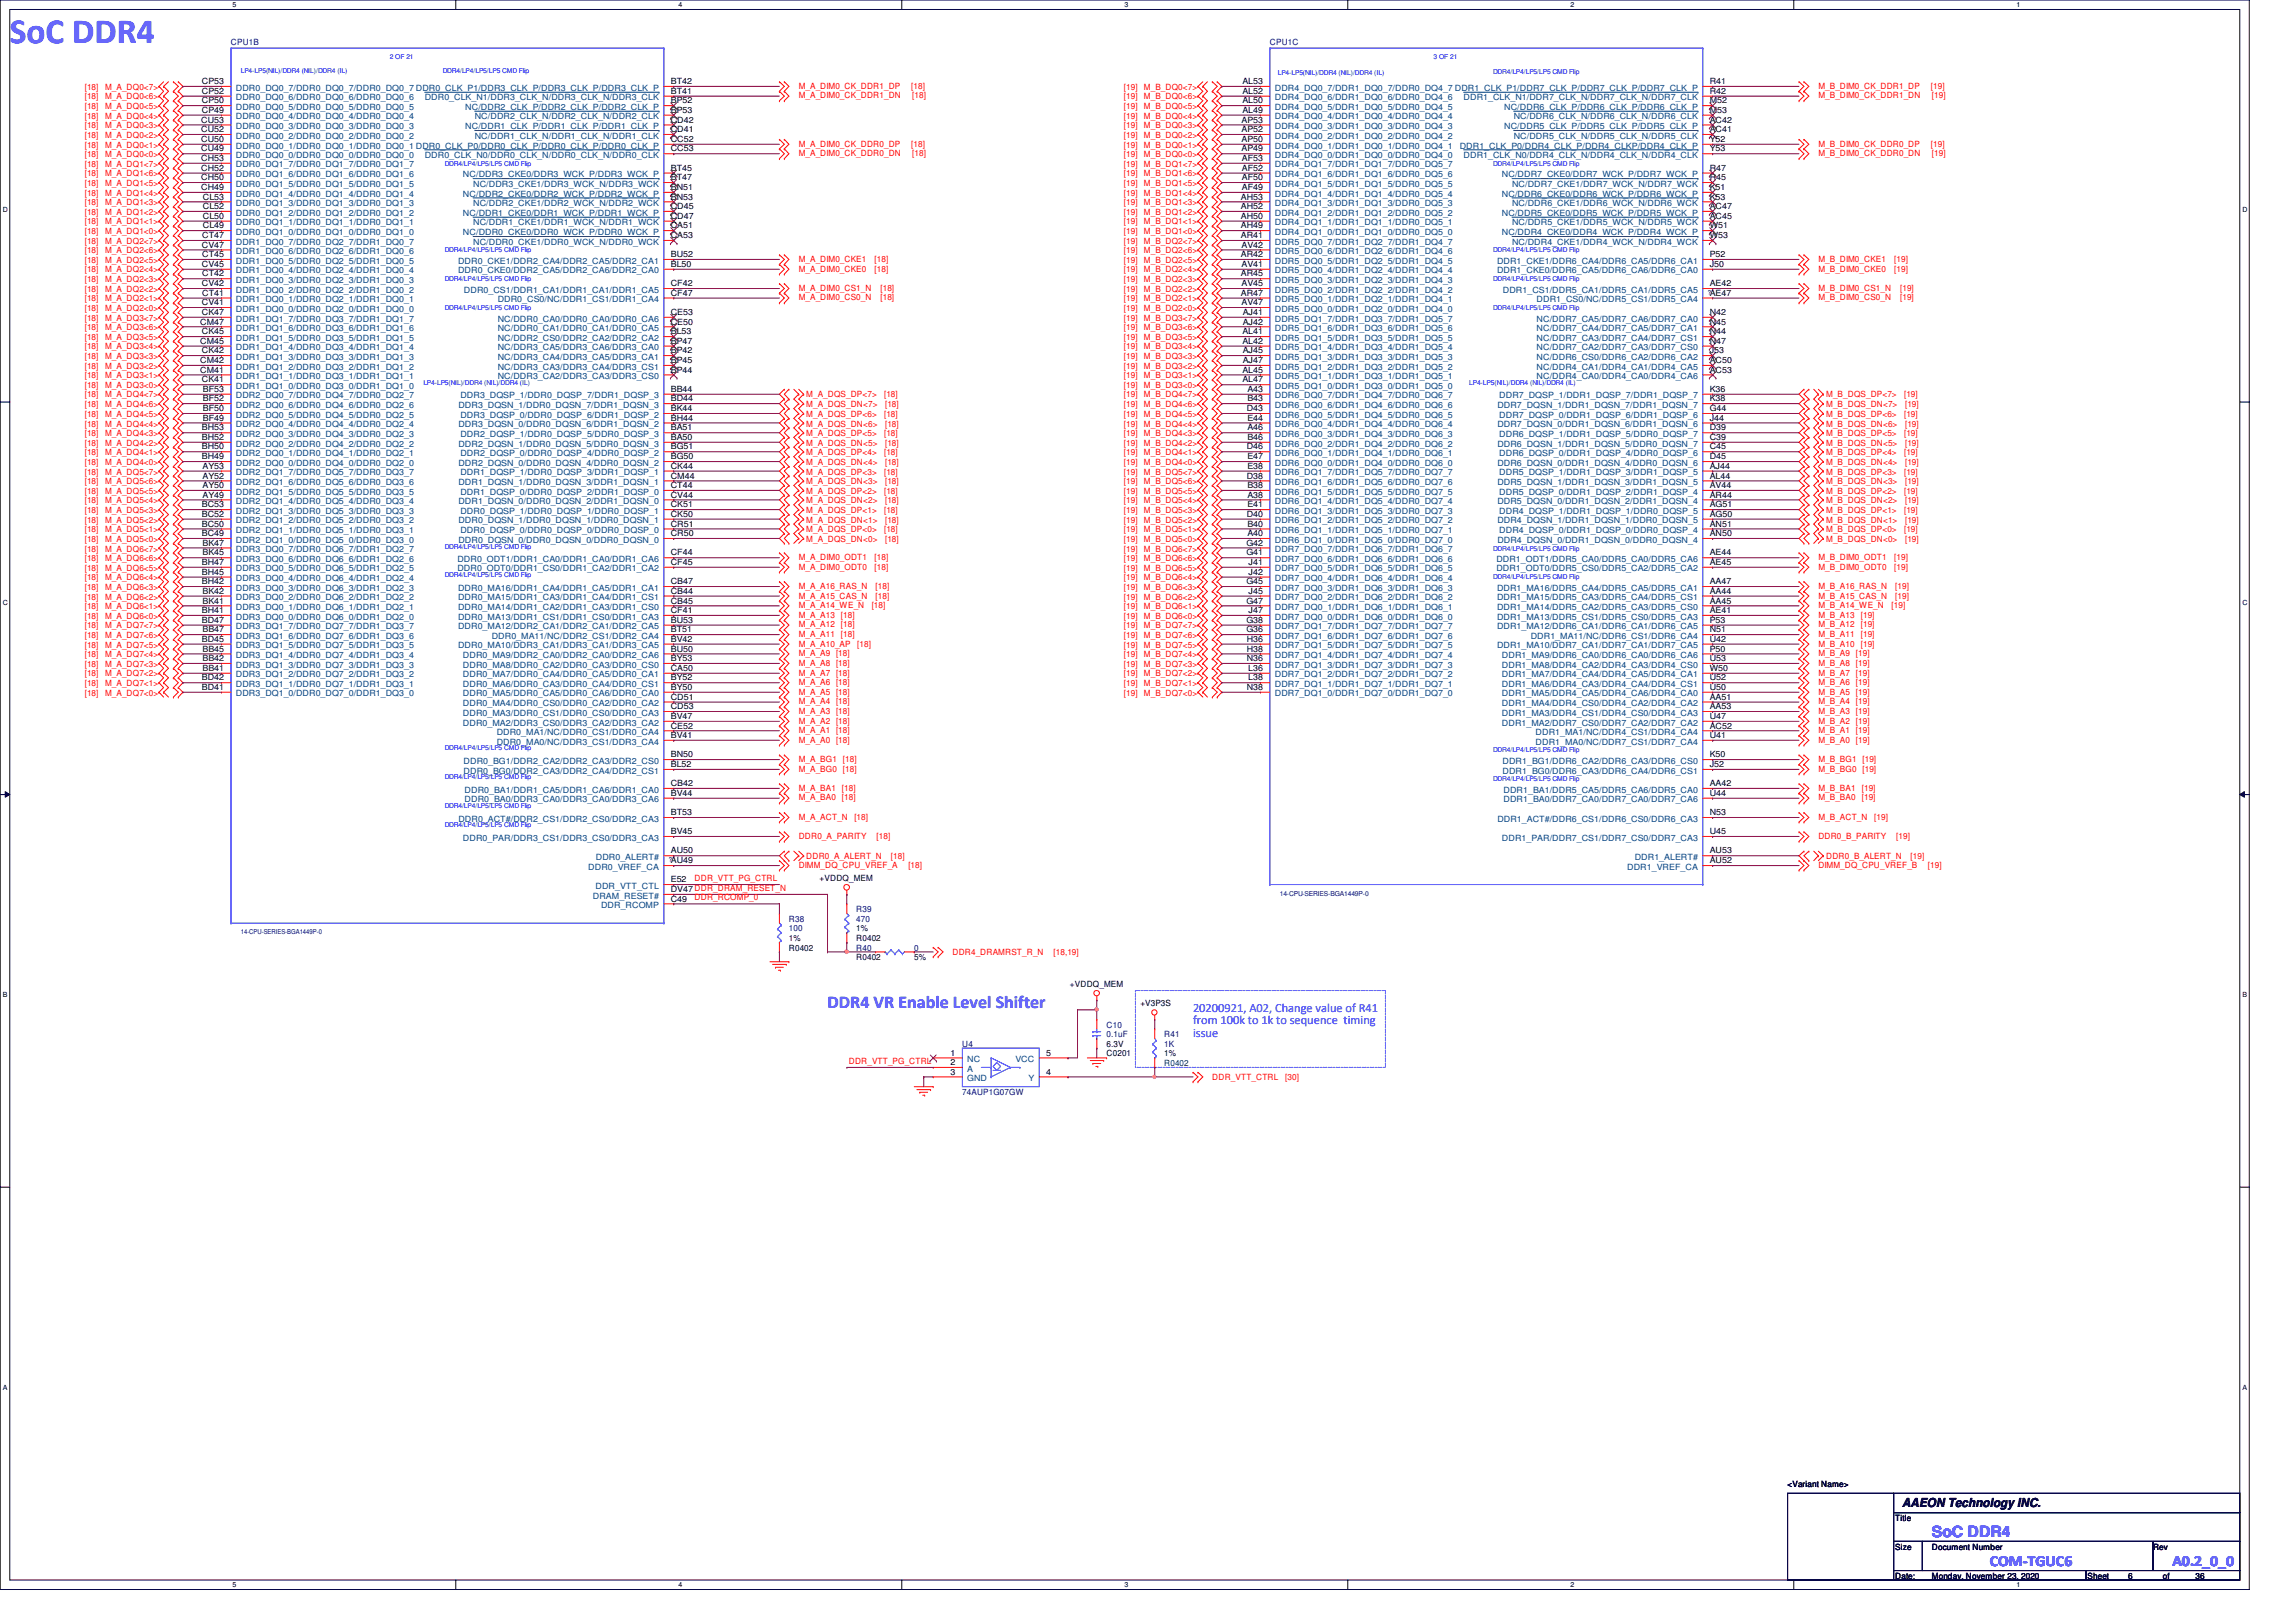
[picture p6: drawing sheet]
<svg xmlns="http://www.w3.org/2000/svg" width="297mm" height="210mm" viewBox="0 0 297 210" stroke-linecap="round" stroke-linejoin="round" font-family="sans-serif">
<defs><g id="words">
<text font-size="4.6" fill="#00f" x="1.3" y="5.6">SoC DDR4</text>
<text font-size="2.3" fill="#00f" x="107.1" y="130.4">DDR4 VR Enable Level Shifter</text>
<g font-size="2" fill="#00f">
<text x="249.9" y="198.9">SoC DDR4</text>
<text x="257.4" y="202.6">COM-TGUC6</text>
<text x="281" y="202.6">A0.2_0_0</text>
</g>
<g font-size="1.6" fill="#00f">
<text x="154.3" y="130.9">20200921, A02, Change value of R41</text>
<text x="154.3" y="132.5">from 100k to 1k to sequence timing</text>
<text x="154.3" y="134.2">issue</text>
</g>
<text font-size="1.6" x="246.1" y="195.1">AAEON Technology INC.</text>
<g font-size="1.1" fill="#000080">
<text x="29.9" y="5.9">CPU1B</text>
<text x="164.3" y="5.9">CPU1C</text>
<text x="102.1" y="119.3">R38</text>
<text x="110.8" y="118">R39</text>
<text x="110.8" y="119.3">470</text>
<text x="102.1" y="120.5">100</text>
<text x="110.8" y="123">R40</text>
<text x="118.3" y="123">0</text>
<text x="124.5" y="135.5">U4</text>
<text x="143.2" y="133">C10</text>
<text x="143.2" y="134.2">0.1uF</text>
<text x="150.6" y="134.2">R41</text>
<text x="150.6" y="135.5">1K</text>
<text x="124.5" y="141.7">74AUP1G07GW</text>
</g>
<g font-size="1.1" fill="#f00">
<text x="11" y="11.6">[18]</text>
<text x="13.6" y="11.6">M_A_DQ0&lt;7&gt;</text>
<text x="103.3" y="11.5">M_A_DIM0_CK_DDR1_DP</text>
<text x="117.9" y="11.5">[18]</text>
<text x="145.4" y="11.6">[19]</text>
<text x="148" y="11.6">M_B_DQ0&lt;7&gt;</text>
<text x="235.2" y="11.5">M_B_DIM0_CK_DDR1_DP</text>
<text x="249.8" y="11.5">[19]</text>
<text x="11" y="16.6">[18]</text>
<text x="11" y="17.9">[18]</text>
<text x="11" y="14.1">[18]</text>
<text x="11" y="15.4">[18]</text>
<text x="11" y="12.9">[18]</text>
<text x="13.6" y="16.6">M_A_DQ0&lt;3&gt;</text>
<text x="13.6" y="17.9">M_A_DQ0&lt;2&gt;</text>
<text x="13.6" y="14.1">M_A_DQ0&lt;5&gt;</text>
<text x="13.6" y="15.4">M_A_DQ0&lt;4&gt;</text>
<text x="13.6" y="12.9">M_A_DQ0&lt;6&gt;</text>
<text x="103.3" y="12.7">M_A_DIM0_CK_DDR1_DN</text>
<text x="118" y="12.7">[18]</text>
<text x="145.4" y="16.6">[19]</text>
<text x="145.4" y="17.9">[19]</text>
<text x="145.4" y="14.1">[19]</text>
<text x="145.4" y="15.4">[19]</text>
<text x="145.4" y="12.9">[19]</text>
<text x="148" y="16.6">M_B_DQ0&lt;3&gt;</text>
<text x="148" y="17.9">M_B_DQ0&lt;2&gt;</text>
<text x="148" y="14.1">M_B_DQ0&lt;5&gt;</text>
<text x="148" y="15.4">M_B_DQ0&lt;4&gt;</text>
<text x="148" y="12.9">M_B_DQ0&lt;6&gt;</text>
<text x="235.2" y="12.7">M_B_DIM0_CK_DDR1_DN</text>
<text x="249.9" y="12.7">[19]</text>
<text x="11" y="19.1">[18]</text>
<text x="11" y="20.3">[18]</text>
<text x="11" y="22.8">[18]</text>
<text x="11" y="21.6">[18]</text>
<text x="13.6" y="19.1">M_A_DQ0&lt;1&gt;</text>
<text x="13.6" y="20.3">M_A_DQ0&lt;0&gt;</text>
<text x="13.6" y="22.8">M_A_DQ1&lt;6&gt;</text>
<text x="13.6" y="21.6">M_A_DQ1&lt;7&gt;</text>
<text x="103.3" y="20.2">M_A_DIM0_CK_DDR0_DN</text>
<text x="103.3" y="19">M_A_DIM0_CK_DDR0_DP</text>
<text x="117.9" y="19">[18]</text>
<text x="118" y="20.2">[18]</text>
<text x="145.4" y="19.1">[19]</text>
<text x="145.4" y="20.3">[19]</text>
<text x="145.4" y="22.8">[19]</text>
<text x="145.4" y="21.6">[19]</text>
<text x="148" y="19.1">M_B_DQ0&lt;1&gt;</text>
<text x="148" y="20.3">M_B_DQ0&lt;0&gt;</text>
<text x="148" y="22.8">M_B_DQ1&lt;6&gt;</text>
<text x="148" y="21.6">M_B_DQ1&lt;7&gt;</text>
<text x="235.2" y="20.2">M_B_DIM0_CK_DDR0_DN</text>
<text x="235.2" y="19">M_B_DIM0_CK_DDR0_DP</text>
<text x="249.8" y="19">[19]</text>
<text x="249.9" y="20.2">[19]</text>
<text x="11" y="29">[18]</text>
<text x="11" y="26.5">[18]</text>
<text x="11" y="27.8">[18]</text>
<text x="11" y="24.1">[18]</text>
<text x="11" y="25.3">[18]</text>
<text x="13.6" y="29">M_A_DQ1&lt;1&gt;</text>
<text x="13.6" y="26.5">M_A_DQ1&lt;3&gt;</text>
<text x="13.6" y="27.8">M_A_DQ1&lt;2&gt;</text>
<text x="13.6" y="24.1">M_A_DQ1&lt;5&gt;</text>
<text x="13.6" y="25.3">M_A_DQ1&lt;4&gt;</text>
<text x="145.4" y="29">[19]</text>
<text x="145.4" y="26.5">[19]</text>
<text x="145.4" y="27.8">[19]</text>
<text x="145.4" y="24.1">[19]</text>
<text x="145.4" y="25.3">[19]</text>
<text x="148" y="29">M_B_DQ1&lt;1&gt;</text>
<text x="148" y="26.5">M_B_DQ1&lt;3&gt;</text>
<text x="148" y="27.8">M_B_DQ1&lt;2&gt;</text>
<text x="148" y="24.1">M_B_DQ1&lt;5&gt;</text>
<text x="148" y="25.3">M_B_DQ1&lt;4&gt;</text>
<text x="11" y="30.3">[18]</text>
<text x="11" y="32.8">[18]</text>
<text x="11" y="34">[18]</text>
<text x="11" y="35.3">[18]</text>
<text x="11" y="31.5">[18]</text>
<text x="13.6" y="30.3">M_A_DQ1&lt;0&gt;</text>
<text x="13.6" y="32.8">M_A_DQ2&lt;6&gt;</text>
<text x="13.6" y="34">M_A_DQ2&lt;5&gt;</text>
<text x="13.6" y="35.3">M_A_DQ2&lt;4&gt;</text>
<text x="13.6" y="31.5">M_A_DQ2&lt;7&gt;</text>
<text x="103.3" y="35.1">M_A_DIM0_CKE0</text>
<text x="103.3" y="33.9">M_A_DIM0_CKE1</text>
<text x="113.2" y="35.1">[18]</text>
<text x="113.2" y="33.9">[18]</text>
<text x="145.4" y="30.3">[19]</text>
<text x="145.4" y="32.8">[19]</text>
<text x="145.4" y="34">[19]</text>
<text x="145.4" y="35.3">[19]</text>
<text x="145.4" y="31.5">[19]</text>
<text x="148" y="30.3">M_B_DQ1&lt;0&gt;</text>
<text x="148" y="32.8">M_B_DQ2&lt;6&gt;</text>
<text x="148" y="34">M_B_DQ2&lt;5&gt;</text>
<text x="148" y="35.3">M_B_DQ2&lt;4&gt;</text>
<text x="148" y="31.5">M_B_DQ2&lt;7&gt;</text>
<text x="235.2" y="35.1">M_B_DIM0_CKE0</text>
<text x="235.2" y="33.9">M_B_DIM0_CKE1</text>
<text x="245.1" y="35.1">[19]</text>
<text x="245.1" y="33.9">[19]</text>
<text x="11" y="39">[18]</text>
<text x="11" y="40.3">[18]</text>
<text x="11" y="36.5">[18]</text>
<text x="11" y="37.8">[18]</text>
<text x="11" y="41.5">[18]</text>
<text x="13.6" y="39">M_A_DQ2&lt;1&gt;</text>
<text x="13.6" y="40.3">M_A_DQ2&lt;0&gt;</text>
<text x="13.6" y="36.5">M_A_DQ2&lt;3&gt;</text>
<text x="13.6" y="37.8">M_A_DQ2&lt;2&gt;</text>
<text x="13.6" y="41.5">M_A_DQ3&lt;7&gt;</text>
<text x="103.3" y="38.9">M_A_DIM0_CS0_N</text>
<text x="103.3" y="37.6">M_A_DIM0_CS1_N</text>
<text x="113.9" y="38.9">[18]</text>
<text x="113.9" y="37.6">[18]</text>
<text x="145.4" y="39">[19]</text>
<text x="145.4" y="40.3">[19]</text>
<text x="145.4" y="36.5">[19]</text>
<text x="145.4" y="37.8">[19]</text>
<text x="145.4" y="41.5">[19]</text>
<text x="148" y="39">M_B_DQ2&lt;1&gt;</text>
<text x="148" y="40.3">M_B_DQ2&lt;0&gt;</text>
<text x="148" y="36.5">M_B_DQ2&lt;3&gt;</text>
<text x="148" y="37.8">M_B_DQ2&lt;2&gt;</text>
<text x="148" y="41.5">M_B_DQ3&lt;7&gt;</text>
<text x="235.2" y="38.9">M_B_DIM0_CS0_N</text>
<text x="235.2" y="37.6">M_B_DIM0_CS1_N</text>
<text x="245.8" y="38.9">[19]</text>
<text x="245.8" y="37.6">[19]</text>
<text x="11" y="46.5">[18]</text>
<text x="11" y="47.7">[18]</text>
<text x="11" y="44">[18]</text>
<text x="11" y="45.2">[18]</text>
<text x="11" y="42.8">[18]</text>
<text x="13.6" y="46.5">M_A_DQ3&lt;3&gt;</text>
<text x="13.6" y="47.7">M_A_DQ3&lt;2&gt;</text>
<text x="13.6" y="44">M_A_DQ3&lt;5&gt;</text>
<text x="13.6" y="45.2">M_A_DQ3&lt;4&gt;</text>
<text x="13.6" y="42.8">M_A_DQ3&lt;6&gt;</text>
<text x="145.4" y="46.5">[19]</text>
<text x="145.4" y="47.7">[19]</text>
<text x="145.4" y="44">[19]</text>
<text x="145.4" y="45.2">[19]</text>
<text x="145.4" y="42.8">[19]</text>
<text x="148" y="46.5">M_B_DQ3&lt;3&gt;</text>
<text x="148" y="47.7">M_B_DQ3&lt;2&gt;</text>
<text x="148" y="44">M_B_DQ3&lt;5&gt;</text>
<text x="148" y="45.2">M_B_DQ3&lt;4&gt;</text>
<text x="148" y="42.8">M_B_DQ3&lt;6&gt;</text>
<text x="11" y="50.2">[18]</text>
<text x="11" y="49">[18]</text>
<text x="11" y="53.9">[18]</text>
<text x="11" y="51.4">[18]</text>
<text x="11" y="52.7">[18]</text>
<text x="13.6" y="50.2">M_A_DQ3&lt;0&gt;</text>
<text x="13.6" y="49">M_A_DQ3&lt;1&gt;</text>
<text x="13.6" y="53.9">M_A_DQ4&lt;5&gt;</text>
<text x="13.6" y="51.4">M_A_DQ4&lt;7&gt;</text>
<text x="13.6" y="52.7">M_A_DQ4&lt;6&gt;</text>
<text x="104.3" y="53.9">M_A_DQS_DP&lt;6&gt;</text>
<text x="104.3" y="52.7">M_A_DQS_DN&lt;7&gt;</text>
<text x="104.3" y="51.4">M_A_DQS_DP&lt;7&gt;</text>
<text x="114.4" y="53.9">[18]</text>
<text x="114.4" y="51.4">[18]</text>
<text x="114.5" y="52.7">[18]</text>
<text x="145.4" y="50.2">[19]</text>
<text x="145.4" y="49">[19]</text>
<text x="145.4" y="53.9">[19]</text>
<text x="145.4" y="51.4">[19]</text>
<text x="145.4" y="52.7">[19]</text>
<text x="148" y="50.2">M_B_DQ3&lt;0&gt;</text>
<text x="148" y="49">M_B_DQ3&lt;1&gt;</text>
<text x="148" y="53.9">M_B_DQ4&lt;5&gt;</text>
<text x="148" y="51.4">M_B_DQ4&lt;7&gt;</text>
<text x="148" y="52.7">M_B_DQ4&lt;6&gt;</text>
<text x="236.3" y="53.9">M_B_DQS_DP&lt;6&gt;</text>
<text x="236.3" y="52.7">M_B_DQS_DN&lt;7&gt;</text>
<text x="236.3" y="51.4">M_B_DQS_DP&lt;7&gt;</text>
<text x="246.3" y="53.9">[19]</text>
<text x="246.3" y="51.4">[19]</text>
<text x="246.5" y="52.7">[19]</text>
<text x="11" y="58.9">[18]</text>
<text x="11" y="56.4">[18]</text>
<text x="11" y="57.7">[18]</text>
<text x="11" y="55.2">[18]</text>
<text x="13.6" y="58.9">M_A_DQ4&lt;1&gt;</text>
<text x="13.6" y="56.4">M_A_DQ4&lt;3&gt;</text>
<text x="13.6" y="57.7">M_A_DQ4&lt;2&gt;</text>
<text x="13.6" y="55.2">M_A_DQ4&lt;4&gt;</text>
<text x="104.3" y="58.9">M_A_DQS_DP&lt;4&gt;</text>
<text x="104.3" y="57.7">M_A_DQS_DN&lt;5&gt;</text>
<text x="104.3" y="56.4">M_A_DQS_DP&lt;5&gt;</text>
<text x="104.3" y="55.2">M_A_DQS_DN&lt;6&gt;</text>
<text x="114.4" y="58.9">[18]</text>
<text x="114.4" y="56.4">[18]</text>
<text x="114.5" y="57.7">[18]</text>
<text x="114.5" y="55.2">[18]</text>
<text x="145.4" y="58.9">[19]</text>
<text x="145.4" y="56.4">[19]</text>
<text x="145.4" y="57.7">[19]</text>
<text x="145.4" y="55.2">[19]</text>
<text x="148" y="58.9">M_B_DQ4&lt;1&gt;</text>
<text x="148" y="56.4">M_B_DQ4&lt;3&gt;</text>
<text x="148" y="57.7">M_B_DQ4&lt;2&gt;</text>
<text x="148" y="55.2">M_B_DQ4&lt;4&gt;</text>
<text x="236.3" y="58.9">M_B_DQS_DP&lt;4&gt;</text>
<text x="236.3" y="57.7">M_B_DQS_DN&lt;5&gt;</text>
<text x="236.3" y="56.4">M_B_DQS_DP&lt;5&gt;</text>
<text x="236.3" y="55.2">M_B_DQS_DN&lt;6&gt;</text>
<text x="246.3" y="58.9">[19]</text>
<text x="246.3" y="56.4">[19]</text>
<text x="246.5" y="57.7">[19]</text>
<text x="246.5" y="55.2">[19]</text>
<text x="11" y="60.2">[18]</text>
<text x="11" y="63.9">[18]</text>
<text x="11" y="65.2">[18]</text>
<text x="11" y="61.4">[18]</text>
<text x="11" y="62.7">[18]</text>
<text x="13.6" y="60.2">M_A_DQ4&lt;0&gt;</text>
<text x="13.6" y="63.9">M_A_DQ5&lt;5&gt;</text>
<text x="13.6" y="65.2">M_A_DQ5&lt;4&gt;</text>
<text x="13.6" y="61.4">M_A_DQ5&lt;7&gt;</text>
<text x="13.6" y="62.7">M_A_DQ5&lt;6&gt;</text>
<text x="104.3" y="65.2">M_A_DQS_DN&lt;2&gt;</text>
<text x="104.3" y="63.9">M_A_DQS_DP&lt;2&gt;</text>
<text x="104.3" y="62.7">M_A_DQS_DN&lt;3&gt;</text>
<text x="104.3" y="61.4">M_A_DQS_DP&lt;3&gt;</text>
<text x="104.3" y="60.2">M_A_DQS_DN&lt;4&gt;</text>
<text x="114.4" y="63.9">[18]</text>
<text x="114.4" y="61.4">[18]</text>
<text x="114.5" y="65.2">[18]</text>
<text x="114.5" y="62.7">[18]</text>
<text x="114.5" y="60.2">[18]</text>
<text x="145.4" y="60.2">[19]</text>
<text x="145.4" y="63.9">[19]</text>
<text x="145.4" y="65.2">[19]</text>
<text x="145.4" y="61.4">[19]</text>
<text x="145.4" y="62.7">[19]</text>
<text x="148" y="60.2">M_B_DQ4&lt;0&gt;</text>
<text x="148" y="63.9">M_B_DQ5&lt;5&gt;</text>
<text x="148" y="65.2">M_B_DQ5&lt;4&gt;</text>
<text x="148" y="61.4">M_B_DQ5&lt;7&gt;</text>
<text x="148" y="62.7">M_B_DQ5&lt;6&gt;</text>
<text x="236.3" y="65.2">M_B_DQS_DN&lt;2&gt;</text>
<text x="236.3" y="63.9">M_B_DQS_DP&lt;2&gt;</text>
<text x="236.3" y="62.7">M_B_DQS_DN&lt;3&gt;</text>
<text x="236.3" y="61.4">M_B_DQS_DP&lt;3&gt;</text>
<text x="236.3" y="60.2">M_B_DQS_DN&lt;4&gt;</text>
<text x="246.3" y="63.9">[19]</text>
<text x="246.3" y="61.4">[19]</text>
<text x="246.5" y="65.2">[19]</text>
<text x="246.5" y="62.7">[19]</text>
<text x="246.5" y="60.2">[19]</text>
<text x="11" y="68.9">[18]</text>
<text x="11" y="70.1">[18]</text>
<text x="11" y="66.4">[18]</text>
<text x="11" y="67.6">[18]</text>
<text x="11" y="71.4">[18]</text>
<text x="13.6" y="68.9">M_A_DQ5&lt;1&gt;</text>
<text x="13.6" y="70.1">M_A_DQ5&lt;0&gt;</text>
<text x="13.6" y="66.4">M_A_DQ5&lt;3&gt;</text>
<text x="13.6" y="67.6">M_A_DQ5&lt;2&gt;</text>
<text x="13.6" y="71.4">M_A_DQ6&lt;7&gt;</text>
<text x="104.3" y="70.1">M_A_DQS_DN&lt;0&gt;</text>
<text x="104.3" y="68.9">M_A_DQS_DP&lt;0&gt;</text>
<text x="104.3" y="67.6">M_A_DQS_DN&lt;1&gt;</text>
<text x="104.3" y="66.4">M_A_DQS_DP&lt;1&gt;</text>
<text x="114.4" y="68.9">[18]</text>
<text x="114.4" y="66.4">[18]</text>
<text x="114.5" y="70.1">[18]</text>
<text x="114.5" y="67.6">[18]</text>
<text x="145.4" y="68.9">[19]</text>
<text x="145.4" y="70.1">[19]</text>
<text x="145.4" y="66.4">[19]</text>
<text x="145.4" y="67.6">[19]</text>
<text x="145.4" y="71.4">[19]</text>
<text x="148" y="68.9">M_B_DQ5&lt;1&gt;</text>
<text x="148" y="70.1">M_B_DQ5&lt;0&gt;</text>
<text x="148" y="66.4">M_B_DQ5&lt;3&gt;</text>
<text x="148" y="67.6">M_B_DQ5&lt;2&gt;</text>
<text x="148" y="71.4">M_B_DQ6&lt;7&gt;</text>
<text x="236.3" y="70.1">M_B_DQS_DN&lt;0&gt;</text>
<text x="236.3" y="68.9">M_B_DQS_DP&lt;0&gt;</text>
<text x="236.3" y="67.6">M_B_DQS_DN&lt;1&gt;</text>
<text x="236.3" y="66.4">M_B_DQS_DP&lt;1&gt;</text>
<text x="246.3" y="68.9">[19]</text>
<text x="246.3" y="66.4">[19]</text>
<text x="246.5" y="70.1">[19]</text>
<text x="246.5" y="67.6">[19]</text>
<text x="11" y="76.3">[18]</text>
<text x="11" y="77.6">[18]</text>
<text x="11" y="73.9">[18]</text>
<text x="11" y="75.1">[18]</text>
<text x="11" y="72.6">[18]</text>
<text x="13.6" y="76.3">M_A_DQ6&lt;3&gt;</text>
<text x="13.6" y="77.6">M_A_DQ6&lt;2&gt;</text>
<text x="13.6" y="73.9">M_A_DQ6&lt;5&gt;</text>
<text x="13.6" y="75.1">M_A_DQ6&lt;4&gt;</text>
<text x="13.6" y="72.6">M_A_DQ6&lt;6&gt;</text>
<text x="103.3" y="73.7">M_A_DIM0_ODT0</text>
<text x="103.3" y="72.5">M_A_DIM0_ODT1</text>
<text x="103.3" y="77.5">M_A_A15_CAS_N</text>
<text x="103.3" y="76.2">M_A_A16_RAS_N</text>
<text x="113.2" y="73.7">[18]</text>
<text x="113.2" y="72.5">[18]</text>
<text x="113.3" y="77.5">[18]</text>
<text x="113.3" y="76.2">[18]</text>
<text x="145.4" y="76.3">[19]</text>
<text x="145.4" y="77.6">[19]</text>
<text x="145.4" y="73.9">[19]</text>
<text x="145.4" y="75.1">[19]</text>
<text x="145.4" y="72.6">[19]</text>
<text x="148" y="76.3">M_B_DQ6&lt;3&gt;</text>
<text x="148" y="77.6">M_B_DQ6&lt;2&gt;</text>
<text x="148" y="73.9">M_B_DQ6&lt;5&gt;</text>
<text x="148" y="75.1">M_B_DQ6&lt;4&gt;</text>
<text x="148" y="72.6">M_B_DQ6&lt;6&gt;</text>
<text x="235.2" y="73.7">M_B_DIM0_ODT0</text>
<text x="235.2" y="72.5">M_B_DIM0_ODT1</text>
<text x="235.2" y="77.5">M_B_A15_CAS_N</text>
<text x="235.2" y="76.2">M_B_A16_RAS_N</text>
<text x="245.1" y="73.7">[19]</text>
<text x="245.1" y="72.5">[19]</text>
<text x="245.2" y="77.5">[19]</text>
<text x="245.2" y="76.2">[19]</text>
<text x="11" y="78.8">[18]</text>
<text x="11" y="80.1">[18]</text>
<text x="11" y="83.8">[18]</text>
<text x="11" y="81.3">[18]</text>
<text x="11" y="82.5">[18]</text>
<text x="13.6" y="78.8">M_A_DQ6&lt;1&gt;</text>
<text x="13.6" y="80.1">M_A_DQ6&lt;0&gt;</text>
<text x="13.6" y="83.8">M_A_DQ7&lt;5&gt;</text>
<text x="13.6" y="81.3">M_A_DQ7&lt;7&gt;</text>
<text x="13.6" y="82.5">M_A_DQ7&lt;6&gt;</text>
<text x="103.3" y="83.7">M_A_A10_AP</text>
<text x="103.3" y="82.4">M_A_A11 [18]</text>
<text x="103.3" y="81.2">M_A_A12 [18]</text>
<text x="103.3" y="80">M_A_A13 [18]</text>
<text x="103.3" y="78.7">M_A_A14_WE_N</text>
<text x="110.9" y="83.7">[18]</text>
<text x="112.8" y="78.7">[18]</text>
<text x="145.4" y="78.8">[19]</text>
<text x="145.4" y="80.1">[19]</text>
<text x="145.4" y="83.8">[19]</text>
<text x="145.4" y="81.3">[19]</text>
<text x="145.4" y="82.5">[19]</text>
<text x="148" y="78.8">M_B_DQ6&lt;1&gt;</text>
<text x="148" y="80.1">M_B_DQ6&lt;0&gt;</text>
<text x="148" y="83.8">M_B_DQ7&lt;5&gt;</text>
<text x="148" y="81.3">M_B_DQ7&lt;7&gt;</text>
<text x="148" y="82.5">M_B_DQ7&lt;6&gt;</text>
<text x="235.2" y="83.7">M_B_A10</text>
<text x="235.2" y="82.4">M_B_A11</text>
<text x="235.2" y="81.2">M_B_A12</text>
<text x="235.2" y="80">M_B_A13</text>
<text x="235.2" y="78.7">M_B_A14_WE_N</text>
<text x="240.7" y="83.7">[19]</text>
<text x="240.7" y="82.4">[19]</text>
<text x="240.7" y="81.2">[19]</text>
<text x="240.7" y="80">[19]</text>
<text x="244.7" y="78.7">[19]</text>
<text x="11" y="88.8">[18]</text>
<text x="11" y="86.3">[18]</text>
<text x="11" y="87.5">[18]</text>
<text x="11" y="85">[18]</text>
<text x="13.6" y="88.8">M_A_DQ7&lt;1&gt;</text>
<text x="13.6" y="86.3">M_A_DQ7&lt;3&gt;</text>
<text x="13.6" y="87.5">M_A_DQ7&lt;2&gt;</text>
<text x="13.6" y="85">M_A_DQ7&lt;4&gt;</text>
<text x="103.3" y="89.9">M_A_A5 [18]</text>
<text x="103.3" y="88.6">M_A_A6 [18]</text>
<text x="103.3" y="87.4">M_A_A7 [18]</text>
<text x="103.3" y="86.2">M_A_A8 [18]</text>
<text x="103.3" y="84.9">M_A_A9 [18]</text>
<text x="145.4" y="88.8">[19]</text>
<text x="145.4" y="86.3">[19]</text>
<text x="145.4" y="87.5">[19]</text>
<text x="145.4" y="85">[19]</text>
<text x="148" y="88.8">M_B_DQ7&lt;1&gt;</text>
<text x="148" y="86.3">M_B_DQ7&lt;3&gt;</text>
<text x="148" y="87.5">M_B_DQ7&lt;2&gt;</text>
<text x="148" y="85">M_B_DQ7&lt;4&gt;</text>
<text x="235.2" y="89.9">M_B_A5 [19]</text>
<text x="235.2" y="88.6">M_B_A6 [19]</text>
<text x="235.2" y="87.4">M_B_A7 [19]</text>
<text x="235.2" y="86.2">M_B_A8 [19]</text>
<text x="235.2" y="84.9">M_B_A9 [19]</text>
<text x="11" y="90">[18]</text>
<text x="13.6" y="90">M_A_DQ7&lt;0&gt;</text>
<text x="103.3" y="94.9">M_A_A1 [18]</text>
<text x="103.3" y="93.6">M_A_A2 [18]</text>
<text x="103.3" y="92.4">M_A_A3 [18]</text>
<text x="103.3" y="91.1">M_A_A4 [18]</text>
<text x="145.4" y="90">[19]</text>
<text x="148" y="90">M_B_DQ7&lt;0&gt;</text>
<text x="235.2" y="94.9">M_B_A1 [19]</text>
<text x="235.2" y="93.6">M_B_A2 [19]</text>
<text x="235.2" y="92.4">M_B_A3 [19]</text>
<text x="235.2" y="91.1">M_B_A4 [19]</text>
<text x="103.3" y="96.1">M_A_A0 [18]</text>
<text x="103.3" y="99.9">M_A_BG0 [18]</text>
<text x="103.3" y="98.6">M_A_BG1 [18]</text>
<text x="235.2" y="96.1">M_B_A0 [19]</text>
<text x="235.2" y="99.9">M_B_BG0 [19]</text>
<text x="235.2" y="98.6">M_B_BG1 [19]</text>
<text x="103.3" y="102.4">M_A_BA1 [18]</text>
<text x="103.3" y="103.6">M_A_BA0 [18]</text>
<text x="103.3" y="106.1">M_A_ACT_N</text>
<text x="110.5" y="106.1">[18]</text>
<text x="235.2" y="103.6">M_B_BA0</text>
<text x="235.2" y="102.4">M_B_BA1</text>
<text x="235.2" y="106.1">M_B_ACT_N</text>
<text x="240.9" y="103.6">[19]</text>
<text x="240.9" y="102.4">[19]</text>
<text x="242.5" y="106.1">[19]</text>
<text x="103.3" y="108.6">DDR0_A_PARITY</text>
<text x="103.3" y="112.3">DIMM_DQ_CPU_VREF_A</text>
<text x="104.3" y="111.2">DDR0_A_ALERT_N</text>
<text x="113.4" y="108.6">[18]</text>
<text x="115.3" y="111.2">[18]</text>
<text x="117.5" y="112.3">[18]</text>
<text x="235.2" y="108.6">DDR0_B_PARITY</text>
<text x="235.2" y="112.3">DIMM_DQ_CPU_VREF_B</text>
<text x="236.3" y="111.2">DDR0_B_ALERT_N</text>
<text x="245.3" y="108.6">[19]</text>
<text x="247.2" y="111.2">[19]</text>
<text x="249.4" y="112.3">[19]</text>
<text x="89.9" y="114">DDR_VTT_PG_CTRL</text>
<text x="89.9" y="116.5">DDR_RCOMP_0</text>
<text x="123.2" y="123.5">DDR4_DRAMRST_R_N</text>
<text x="136.3" y="123.5">[18,19]</text>
<text x="109.8" y="137.7">DDR_VTT_PG_CTRL</text>
<text x="156.8" y="139.7">DDR_VTT_CTRL</text>
<text x="166.3" y="139.7">[30]</text>
</g>
<g font-size="1.1">
<text x="26.1" y="10.9">CP53</text>
<text x="86.8" y="10.9">BT42</text>
<text x="160.7" y="10.9">AL53</text>
<text x="221.2" y="10.9">R41</text>
<text x="26" y="15.9">CU53</text>
<text x="26" y="17.1">CU52</text>
<text x="26.1" y="13.4">CP50</text>
<text x="26.1" y="12.1">CP52</text>
<text x="26.1" y="14.6">CP49</text>
<text x="86.8" y="13.4">BP52</text>
<text x="86.8" y="14.6">BP53</text>
<text x="86.8" y="15.9">CD42</text>
<text x="86.8" y="12.1">BT41</text>
<text x="86.8" y="17.1">CD41</text>
<text x="160.6" y="15.9">AP53</text>
<text x="160.6" y="17.1">AP52</text>
<text x="160.7" y="13.4">AL50</text>
<text x="160.7" y="12.1">AL52</text>
<text x="160.7" y="14.6">AL49</text>
<text x="221.2" y="17.1">AC41</text>
<text x="221.2" y="15.9">AC42</text>
<text x="221.2" y="14.6">M53</text>
<text x="221.2" y="12.1">R42</text>
<text x="221.2" y="13.4">M52</text>
<text x="26" y="23.3">CH50</text>
<text x="26" y="19.6">CU49</text>
<text x="26" y="22.1">CH52</text>
<text x="26" y="20.8">CH53</text>
<text x="26" y="18.4">CU50</text>
<text x="86.8" y="22.1">BT45</text>
<text x="86.8" y="23.3">BT47</text>
<text x="86.8" y="19.6">CC53</text>
<text x="86.8" y="18.4">CC52</text>
<text x="160.6" y="19.6">AP49</text>
<text x="160.6" y="18.4">AP50</text>
<text x="160.7" y="23.3">AF50</text>
<text x="160.7" y="22.1">AF52</text>
<text x="160.7" y="20.8">AF53</text>
<text x="221.2" y="18.4">Y52</text>
<text x="221.2" y="23.3">R45</text>
<text x="221.2" y="22.1">R47</text>
<text x="221.2" y="19.6">Y53</text>
<text x="26" y="24.6">CH49</text>
<text x="26.2" y="29.5">CL49</text>
<text x="26.2" y="25.8">CL53</text>
<text x="26.2" y="28.3">CL50</text>
<text x="26.2" y="27.1">CL52</text>
<text x="86.8" y="27.1">CD45</text>
<text x="86.8" y="24.6">BN51</text>
<text x="86.8" y="28.3">CD47</text>
<text x="86.8" y="25.8">BN53</text>
<text x="86.8" y="29.5">CA51</text>
<text x="160.5" y="29.5">AH49</text>
<text x="160.5" y="25.8">AH53</text>
<text x="160.5" y="28.3">AH50</text>
<text x="160.5" y="27.1">AH52</text>
<text x="160.7" y="24.6">AF49</text>
<text x="221.2" y="29.5">W51</text>
<text x="221.2" y="27.1">AC47</text>
<text x="221.2" y="24.6">K51</text>
<text x="221.2" y="28.3">AC45</text>
<text x="221.2" y="25.8">K53</text>
<text x="26.1" y="32">CV47</text>
<text x="26.1" y="34.5">CV45</text>
<text x="26.2" y="33.3">CT45</text>
<text x="26.2" y="35.8">CT42</text>
<text x="26.2" y="30.8">CT47</text>
<text x="86.8" y="33.3">BU52</text>
<text x="86.8" y="34.5">BL50</text>
<text x="86.8" y="30.8">CA53</text>
<text x="160.5" y="33.3">AR42</text>
<text x="160.5" y="35.8">AR45</text>
<text x="160.5" y="30.8">AR41</text>
<text x="160.6" y="32">AV42</text>
<text x="160.6" y="34.5">AV41</text>
<text x="221.2" y="33.3">P52</text>
<text x="221.2" y="34.5">J50</text>
<text x="221.2" y="30.8">W53</text>
<text x="25.9" y="42">CM47</text>
<text x="26.1" y="39.5">CV41</text>
<text x="26.1" y="40.8">CK47</text>
<text x="26.1" y="37">CV42</text>
<text x="26.2" y="38.3">CT41</text>
<text x="86.8" y="37">CF42</text>
<text x="86.8" y="42">CE50</text>
<text x="86.8" y="40.8">CE53</text>
<text x="86.8" y="38.3">CF47</text>
<text x="160.5" y="38.3">AR47</text>
<text x="160.6" y="39.5">AV47</text>
<text x="160.6" y="37">AV45</text>
<text x="160.8" y="42">AJ42</text>
<text x="160.8" y="40.8">AJ41</text>
<text x="221.2" y="37">AE42</text>
<text x="221.2" y="38.3">AE47</text>
<text x="221.2" y="42">N45</text>
<text x="221.2" y="40.8">N42</text>
<text x="25.9" y="47">CM42</text>
<text x="25.9" y="44.5">CM45</text>
<text x="26.1" y="43.3">CK45</text>
<text x="26.1" y="45.7">CK42</text>
<text x="86.8" y="47">BP45</text>
<text x="86.8" y="45.7">BP42</text>
<text x="86.8" y="44.5">BP47</text>
<text x="86.8" y="43.3">BL53</text>
<text x="160.7" y="43.3">AL41</text>
<text x="160.7" y="44.5">AL42</text>
<text x="160.8" y="45.7">AJ45</text>
<text x="160.8" y="47">AJ47</text>
<text x="221.2" y="45.7">J53</text>
<text x="221.2" y="47">AC50</text>
<text x="221.2" y="44.5">N47</text>
<text x="221.2" y="43.3">N44</text>
<text x="25.9" y="48.2">CM41</text>
<text x="26.1" y="49.5">CK41</text>
<text x="26.2" y="53.2">BF50</text>
<text x="26.2" y="51.9">BF52</text>
<text x="26.2" y="50.7">BF53</text>
<text x="86.8" y="48.2">BP44</text>
<text x="86.8" y="53.2">BK44</text>
<text x="86.8" y="50.7">BB44</text>
<text x="86.8" y="51.9">BD44</text>
<text x="160.7" y="49.5">AL47</text>
<text x="160.7" y="48.2">AL45</text>
<text x="161.3" y="53.2">D43</text>
<text x="161.4" y="51.9">B43</text>
<text x="161.4" y="50.7">A43</text>
<text x="221.2" y="53.2">G44</text>
<text x="221.2" y="50.7">K36</text>
<text x="221.2" y="51.9">K38</text>
<text x="221.2" y="48.2">AC53</text>
<text x="26.1" y="59.4">BH49</text>
<text x="26.1" y="55.7">BH53</text>
<text x="26.1" y="58.2">BH50</text>
<text x="26.1" y="56.9">BH52</text>
<text x="26.2" y="54.4">BF49</text>
<text x="86.8" y="58.2">BG51</text>
<text x="86.8" y="55.7">BA51</text>
<text x="86.8" y="59.4">BG50</text>
<text x="86.8" y="56.9">BA50</text>
<text x="86.8" y="54.4">BH44</text>
<text x="161.3" y="58.2">D46</text>
<text x="161.4" y="59.4">E47</text>
<text x="161.4" y="55.7">A46</text>
<text x="161.4" y="56.9">B46</text>
<text x="161.4" y="54.4">E44</text>
<text x="221.2" y="58.2">C45</text>
<text x="221.2" y="55.7">D39</text>
<text x="221.2" y="59.4">D45</text>
<text x="221.2" y="56.9">C39</text>
<text x="221.2" y="54.4">J44</text>
<text x="26.1" y="65.7">BC53</text>
<text x="26.2" y="63.2">AY50</text>
<text x="26.2" y="61.9">AY52</text>
<text x="26.2" y="60.7">AY53</text>
<text x="26.2" y="64.4">AY49</text>
<text x="86.8" y="65.7">CK51</text>
<text x="86.8" y="63.2">CT44</text>
<text x="86.8" y="60.7">CK44</text>
<text x="86.8" y="64.4">CV44</text>
<text x="86.8" y="61.9">CM44</text>
<text x="161.3" y="61.9">D38</text>
<text x="161.4" y="63.2">B38</text>
<text x="161.4" y="65.7">E41</text>
<text x="161.4" y="60.7">E38</text>
<text x="161.4" y="64.4">A38</text>
<text x="221.2" y="65.7">AG51</text>
<text x="221.2" y="63.2">AV44</text>
<text x="221.2" y="60.7">AJ44</text>
<text x="221.2" y="64.4">AR44</text>
<text x="221.2" y="61.9">AL44</text>
<text x="26.1" y="69.4">BC49</text>
<text x="26.1" y="68.2">BC50</text>
<text x="26.1" y="66.9">BC52</text>
<text x="26.2" y="71.9">BK45</text>
<text x="26.2" y="70.6">BK47</text>
<text x="86.8" y="71.9">CF44</text>
<text x="86.8" y="68.2">CR51</text>
<text x="86.8" y="69.4">CR50</text>
<text x="86.8" y="66.9">CK50</text>
<text x="161.2" y="71.9">G41</text>
<text x="161.2" y="70.6">G42</text>
<text x="161.3" y="66.9">D40</text>
<text x="161.4" y="69.4">A40</text>
<text x="161.4" y="68.2">B40</text>
<text x="221.2" y="71.9">AE44</text>
<text x="221.2" y="68.2">AN51</text>
<text x="221.2" y="69.4">AN50</text>
<text x="221.2" y="66.9">AG50</text>
<text x="26.1" y="73.1">BH47</text>
<text x="26.1" y="75.6">BH42</text>
<text x="26.1" y="74.4">BH45</text>
<text x="26.2" y="76.8">BK42</text>
<text x="86.8" y="76.8">CB44</text>
<text x="86.8" y="75.6">CB47</text>
<text x="86.8" y="73.1">CF45</text>
<text x="161.2" y="75.6">G45</text>
<text x="161.5" y="73.1">J41</text>
<text x="161.5" y="76.8">J45</text>
<text x="161.5" y="74.4">J42</text>
<text x="221.2" y="76.8">AA44</text>
<text x="221.2" y="75.6">AA47</text>
<text x="221.2" y="73.1">AE45</text>
<text x="26.1" y="83.1">BD45</text>
<text x="26.1" y="79.3">BH41</text>
<text x="26.1" y="80.6">BD47</text>
<text x="26.2" y="81.8">BB47</text>
<text x="26.2" y="78.1">BK41</text>
<text x="86.8" y="81.8">BT51</text>
<text x="86.8" y="79.3">CF41</text>
<text x="86.8" y="83.1">BV42</text>
<text x="86.8" y="80.6">BU53</text>
<text x="86.8" y="78.1">CB45</text>
<text x="161.2" y="81.8">G36</text>
<text x="161.2" y="80.6">G38</text>
<text x="161.2" y="78.1">G47</text>
<text x="161.3" y="83.1">H36</text>
<text x="161.5" y="79.3">J47</text>
<text x="221.2" y="81.8">N51</text>
<text x="221.2" y="79.3">AE41</text>
<text x="221.2" y="83.1">U42</text>
<text x="221.2" y="80.6">P53</text>
<text x="221.2" y="78.1">AA45</text>
<text x="26.1" y="89.3">BD41</text>
<text x="26.1" y="88.1">BD42</text>
<text x="26.2" y="85.6">BB42</text>
<text x="26.2" y="86.8">BB41</text>
<text x="26.2" y="84.3">BB45</text>
<text x="86.8" y="89.3">BY50</text>
<text x="86.8" y="85.6">BY53</text>
<text x="86.8" y="84.3">BU50</text>
<text x="86.8" y="86.8">CA50</text>
<text x="86.8" y="88.1">BY52</text>
<text x="161.3" y="89.3">N38</text>
<text x="161.3" y="85.6">N36</text>
<text x="161.3" y="84.3">H38</text>
<text x="161.5" y="88.1">L38</text>
<text x="161.5" y="86.8">L36</text>
<text x="221.2" y="89.3">U50</text>
<text x="221.2" y="88.1">U52</text>
<text x="221.2" y="85.6">U53</text>
<text x="221.2" y="86.8">W50</text>
<text x="221.2" y="84.3">P50</text>
<text x="86.8" y="93">BV47</text>
<text x="86.8" y="91.8">CD53</text>
<text x="86.8" y="95.5">BV41</text>
<text x="86.8" y="94.3">CE52</text>
<text x="86.8" y="90.6">CD51</text>
<text x="221.2" y="91.8">AA53</text>
<text x="221.2" y="94.3">AC52</text>
<text x="221.2" y="90.6">AA51</text>
<text x="221.2" y="93">U47</text>
<text x="221.2" y="95.5">U41</text>
<text x="86.8" y="99.3">BL52</text>
<text x="86.8" y="101.7">CB42</text>
<text x="86.8" y="98">BN50</text>
<text x="221.2" y="99.3">J52</text>
<text x="221.2" y="101.7">AA42</text>
<text x="221.2" y="98">K50</text>
<text x="86.8" y="103">BV44</text>
<text x="86.8" y="107.9">BV45</text>
<text x="86.8" y="105.5">BT53</text>
<text x="221.2" y="105.5">N53</text>
<text x="221.2" y="107.9">U45</text>
<text x="221.2" y="103">U44</text>
<text x="86.8" y="110.4">AU50</text>
<text x="86.8" y="111.7">AU49</text>
<text x="221.2" y="111.7">AU52</text>
<text x="221.2" y="110.4">AU53</text>
<text x="86.8" y="114.2">E52</text>
<text x="86.8" y="116.7">C49</text>
<text x="86.8" y="115.4">DV47 DDR_DRAM_RESET_N</text>
<text x="106" y="114">+VDDQ_MEM</text>
<text x="102.1" y="123">R0402</text>
<text x="102.1" y="121.8">1%</text>
<text x="110.8" y="121.8">R0402</text>
<text x="110.8" y="120.5">1%</text>
<text x="110.8" y="124.2">R0402</text>
<text x="118.3" y="124.2">5%</text>
<text x="138.4" y="127.8">+VDDQ_MEM</text>
<text x="147.5" y="130.2">+V3P3S</text>
<text x="123" y="136.6">1</text>
<text x="123" y="137.8">2</text>
<text x="135.3" y="136.6">5</text>
<text x="143.2" y="136.7">C0201</text>
<text x="143.2" y="135.5">6.3V</text>
<text x="150.6" y="136.7">1%</text>
<text x="123" y="139.1">3</text>
<text x="135.3" y="139.1">4</text>
<text x="231.3" y="192.4">&lt;Variant Name&gt;</text>
<text x="245.2" y="196.8">Title</text>
<text x="245.2" y="200.5">Size</text>
<text x="249.9" y="200.5">Document Number</text>
<text x="278.6" y="200.5">Rev</text>
<text x="245.2" y="204.3">Date:</text>
<text x="249.9" y="204.3">Monday, November 23, 2020</text>
<text x="270.1" y="204.3">Sheet</text>
<text x="275.3" y="204.3">6</text>
<text x="279.8" y="204.3">of</text>
<text x="284.1" y="204.3">36</text>
</g>
<g font-size="1.1" fill="#004080">
<text x="30.5" y="11.7">DDR0_DQ0_7/DDR0_DQ0_7/DDR0_DQ0_7 DDR0_CLK_P1/DDR3_CLK_P/DDR3_CLK_P/DDR3_CLK_P</text>
<text x="164.9" y="11.7">DDR4_DQ0_7/DDR1_DQ0_7/DDR0_DQ4_7 DDR1_CLK_P1/DDR7_CLK_P/DDR7_CLK_P/DDR7_CLK_P</text>
<text x="30.5" y="14.2">DDR0_DQ0_5/DDR0_DQ0_5/DDR0_DQ0_5</text>
<text x="30.5" y="16.7">DDR0_DQ0_3/DDR0_DQ0_3/DDR0_DQ0_3</text>
<text x="30.5" y="17.9">DDR0_DQ0_2/DDR0_DQ0_2/DDR0_DQ0_2</text>
<text x="30.5" y="13">DDR0_DQ0_6/DDR0_DQ0_6/DDR0_DQ0_6</text>
<text x="30.5" y="15.5">DDR0_DQ0_4/DDR0_DQ0_4/DDR0_DQ0_4</text>
<text x="54.9" y="13">DDR0_CLK_N1/DDR3_CLK_N/DDR3_CLK_N/DDR3_CLK</text>
<text x="60.2" y="14.2">NC/DDR2_CLK_P/DDR2_CLK_P/DDR2_CLK_P</text>
<text x="60.2" y="16.7">NC/DDR1_CLK_P/DDR1_CLK_P/DDR1_CLK_P</text>
<text x="61.4" y="15.5">NC/DDR2_CLK_N/DDR2_CLK_N/DDR2_CLK</text>
<text x="61.4" y="17.9">NC/DDR1_CLK_N/DDR1_CLK_N/DDR1_CLK</text>
<text x="164.9" y="14.2">DDR4_DQ0_5/DDR1_DQ0_5/DDR0_DQ4_5</text>
<text x="164.9" y="16.7">DDR4_DQ0_3/DDR1_DQ0_3/DDR0_DQ4_3</text>
<text x="164.9" y="17.9">DDR4_DQ0_2/DDR1_DQ0_2/DDR0_DQ4_2</text>
<text x="164.9" y="13">DDR4_DQ0_6/DDR1_DQ0_6/DDR0_DQ4_6</text>
<text x="164.9" y="15.5">DDR4_DQ0_4/DDR1_DQ0_4/DDR0_DQ4_4</text>
<text x="189.4" y="13">DDR1_CLK_N1/DDR7_CLK_N/DDR7_CLK_N/DDR7_CLK</text>
<text x="194.6" y="16.7">NC/DDR5_CLK_P/DDR5_CLK_P/DDR5_CLK_P</text>
<text x="194.6" y="14.2">NC/DDR6_CLK_P/DDR6_CLK_P/DDR6_CLK_P</text>
<text x="195.8" y="17.9">NC/DDR5_CLK_N/DDR5_CLK_N/DDR5_CLK</text>
<text x="195.8" y="15.5">NC/DDR6_CLK_N/DDR6_CLK_N/DDR6_CLK</text>
<text x="30.5" y="20.4">DDR0_DQ0_0/DDR0_DQ0_0/DDR0_DQ0_0</text>
<text x="30.5" y="22.9">DDR0_DQ1_6/DDR0_DQ1_6/DDR0_DQ1_6</text>
<text x="30.5" y="21.7">DDR0_DQ1_7/DDR0_DQ1_7/DDR0_DQ1_7</text>
<text x="30.5" y="19.2">DDR0_DQ0_1/DDR0_DQ0_1/DDR0_DQ0_1 DDR0_CLK_P0/DDR0_CLK_P/DDR0_CLK_P/DDR0_CLK_P</text>
<text x="54.9" y="20.4">DDR0_CLK_N0/DDR0_CLK_N/DDR0_CLK_N/DDR0_CLK</text>
<text x="59.9" y="22.9">NC/DDR3_CKE0/DDR3_WCK_P/DDR3_WCK_P</text>
<text x="164.9" y="20.4">DDR4_DQ0_0/DDR1_DQ0_0/DDR0_DQ4_0</text>
<text x="164.9" y="22.9">DDR4_DQ1_6/DDR1_DQ1_6/DDR0_DQ5_6</text>
<text x="164.9" y="21.7">DDR4_DQ1_7/DDR1_DQ1_7/DDR0_DQ5_7</text>
<text x="164.9" y="19.2">DDR4_DQ0_1/DDR1_DQ0_1/DDR0_DQ4_1</text>
<text x="188.8" y="19.2">DDR1_CLK_P0/DDR4_CLK_P/DDR4_CLKP/DDR4_CLK_P</text>
<text x="189.4" y="20.4">DDR1_CLK_N0/DDR4_CLK_N/DDR4_CLK_N/DDR4_CLK</text>
<text x="194.3" y="22.9">NC/DDR7_CKE0/DDR7_WCK_P/DDR7_WCK_P</text>
<text x="30.5" y="24.2">DDR0_DQ1_5/DDR0_DQ1_5/DDR0_DQ1_5</text>
<text x="30.5" y="26.7">DDR0_DQ1_3/DDR0_DQ1_3/DDR0_DQ1_3</text>
<text x="30.5" y="29.2">DDR0_DQ1_1/DDR0_DQ1_1/DDR0_DQ1_1</text>
<text x="30.5" y="27.9">DDR0_DQ1_2/DDR0_DQ1_2/DDR0_DQ1_2</text>
<text x="30.5" y="25.4">DDR0_DQ1_4/DDR0_DQ1_4/DDR0_DQ1_4</text>
<text x="59.9" y="27.9">NC/DDR1_CKE0/DDR1_WCK_P/DDR1_WCK_P</text>
<text x="59.9" y="25.4">NC/DDR2_CKE0/DDR2_WCK_P/DDR2_WCK_P</text>
<text x="61.2" y="29.2">NC/DDR1_CKE1/DDR1_WCK_N/DDR1_WCK</text>
<text x="61.2" y="26.7">NC/DDR2_CKE1/DDR2_WCK_N/DDR2_WCK</text>
<text x="61.2" y="24.2">NC/DDR3_CKE1/DDR3_WCK_N/DDR3_WCK</text>
<text x="164.9" y="24.2">DDR4_DQ1_5/DDR1_DQ1_5/DDR0_DQ5_5</text>
<text x="164.9" y="26.7">DDR4_DQ1_3/DDR1_DQ1_3/DDR0_DQ5_3</text>
<text x="164.9" y="29.2">DDR4_DQ1_1/DDR1_DQ1_1/DDR0_DQ5_1</text>
<text x="164.9" y="27.9">DDR4_DQ1_2/DDR1_DQ1_2/DDR0_DQ5_2</text>
<text x="164.9" y="25.4">DDR4_DQ1_4/DDR1_DQ1_4/DDR0_DQ5_4</text>
<text x="194.3" y="27.9">NC/DDR5_CKE0/DDR5_WCK_P/DDR5_WCK_P</text>
<text x="194.3" y="25.4">NC/DDR6_CKE0/DDR6_WCK_P/DDR6_WCK_P</text>
<text x="195.6" y="29.2">NC/DDR5_CKE1/DDR5_WCK_N/DDR5_WCK</text>
<text x="195.6" y="26.7">NC/DDR6_CKE1/DDR6_WCK_N/DDR6_WCK</text>
<text x="195.6" y="24.2">NC/DDR7_CKE1/DDR7_WCK_N/DDR7_WCK</text>
<text x="30.5" y="34.1">DDR1_DQ0_5/DDR0_DQ2_5/DDR1_DQ0_5</text>
<text x="30.5" y="30.4">DDR0_DQ1_0/DDR0_DQ1_0/DDR0_DQ1_0</text>
<text x="30.5" y="32.9">DDR1_DQ0_6/DDR0_DQ2_6/DDR1_DQ0_6</text>
<text x="30.5" y="31.7">DDR1_DQ0_7/DDR0_DQ2_7/DDR1_DQ0_7</text>
<text x="30.5" y="35.4">DDR1_DQ0_4/DDR0_DQ2_4/DDR1_DQ0_4</text>
<text x="59.3" y="34.1">DDR0_CKE1/DDR2_CA4/DDR2_CA5/DDR2_CA1</text>
<text x="59.3" y="35.4">DDR0_CKE0/DDR2_CA5/DDR2_CA6/DDR2_CA0</text>
<text x="59.9" y="30.4">NC/DDR0_CKE0/DDR0_WCK_P/DDR0_WCK_P</text>
<text x="61.2" y="31.7">NC/DDR0_CKE1/DDR0_WCK_N/DDR0_WCK</text>
<text x="164.9" y="34.1">DDR5_DQ0_5/DDR1_DQ2_5/DDR1_DQ4_5</text>
<text x="164.9" y="30.4">DDR4_DQ1_0/DDR1_DQ1_0/DDR0_DQ5_0</text>
<text x="164.9" y="32.9">DDR5_DQ0_6/DDR1_DQ2_6/DDR1_DQ4_6</text>
<text x="164.9" y="31.7">DDR5_DQ0_7/DDR1_DQ2_7/DDR1_DQ4_7</text>
<text x="164.9" y="35.4">DDR5_DQ0_4/DDR1_DQ2_4/DDR1_DQ4_4</text>
<text x="193.7" y="34.1">DDR1_CKE1/DDR6_CA4/DDR6_CA5/DDR6_CA1</text>
<text x="193.7" y="35.4">DDR1_CKE0/DDR6_CA5/DDR6_CA6/DDR6_CA0</text>
<text x="194.3" y="30.4">NC/DDR4_CKE0/DDR4_WCK_P/DDR4_WCK_P</text>
<text x="195.6" y="31.7">NC/DDR4_CKE1/DDR4_WCK_N/DDR4_WCK</text>
<text x="30.5" y="40.3">DDR1_DQ0_0/DDR0_DQ2_0/DDR1_DQ0_0</text>
<text x="30.5" y="36.6">DDR1_DQ0_3/DDR0_DQ2_3/DDR1_DQ0_3</text>
<text x="30.5" y="41.6">DDR1_DQ1_7/DDR0_DQ3_7/DDR1_DQ1_7</text>
<text x="30.5" y="39.1">DDR1_DQ0_1/DDR0_DQ2_1/DDR1_DQ0_1</text>
<text x="30.5" y="37.9">DDR1_DQ0_2/DDR0_DQ2_2/DDR1_DQ0_2</text>
<text x="60" y="37.9">DDR0_CS1/DDR1_CA1/DDR1_CA1/DDR1_CA5</text>
<text x="64.4" y="41.6">NC/DDR0_CA0/DDR0_CA0/DDR0_CA6</text>
<text x="64.4" y="39.1">DDR0_CS0/NC/DDR1_CS1/DDR1_CA4</text>
<text x="164.9" y="40.3">DDR5_DQ0_0/DDR1_DQ2_0/DDR1_DQ4_0</text>
<text x="164.9" y="36.6">DDR5_DQ0_3/DDR1_DQ2_3/DDR1_DQ4_3</text>
<text x="164.9" y="41.6">DDR5_DQ1_7/DDR1_DQ3_7/DDR1_DQ5_7</text>
<text x="164.9" y="39.1">DDR5_DQ0_1/DDR1_DQ2_1/DDR1_DQ4_1</text>
<text x="164.9" y="37.9">DDR5_DQ0_2/DDR1_DQ2_2/DDR1_DQ4_2</text>
<text x="194.4" y="37.9">DDR1_CS1/DDR5_CA1/DDR5_CA1/DDR5_CA5</text>
<text x="198.8" y="39.1">DDR1_CS0/NC/DDR5_CS1/DDR5_CA4</text>
<text x="198.8" y="41.6">NC/DDR7_CA5/DDR7_CA6/DDR7_CA0</text>
<text x="30.5" y="44.1">DDR1_DQ1_5/DDR0_DQ3_5/DDR1_DQ1_5</text>
<text x="30.5" y="46.6">DDR1_DQ1_3/DDR0_DQ3_3/DDR1_DQ1_3</text>
<text x="30.5" y="47.8">DDR1_DQ1_2/DDR0_DQ3_2/DDR1_DQ1_2</text>
<text x="30.5" y="42.8">DDR1_DQ1_6/DDR0_DQ3_6/DDR1_DQ1_6</text>
<text x="30.5" y="45.3">DDR1_DQ1_4/DDR0_DQ3_4/DDR1_DQ1_4</text>
<text x="64.4" y="47.8">NC/DDR3_CA3/DDR3_CA4/DDR3_CS1</text>
<text x="64.4" y="46.6">NC/DDR3_CA4/DDR3_CA5/DDR3_CA1</text>
<text x="64.4" y="45.3">NC/DDR3_CA5/DDR3_CA6/DDR3_CA0</text>
<text x="64.4" y="42.8">NC/DDR0_CA1/DDR0_CA1/DDR0_CA5</text>
<text x="64.4" y="44.1">NC/DDR2_CS0/DDR2_CA2/DDR2_CA2</text>
<text x="164.9" y="44.1">DDR5_DQ1_5/DDR1_DQ3_5/DDR1_DQ5_5</text>
<text x="164.9" y="46.6">DDR5_DQ1_3/DDR1_DQ3_3/DDR1_DQ5_3</text>
<text x="164.9" y="47.8">DDR5_DQ1_2/DDR1_DQ3_2/DDR1_DQ5_2</text>
<text x="164.9" y="42.8">DDR5_DQ1_6/DDR1_DQ3_6/DDR1_DQ5_6</text>
<text x="164.9" y="45.3">DDR5_DQ1_4/DDR1_DQ3_4/DDR1_DQ5_4</text>
<text x="198.8" y="46.6">NC/DDR6_CS0/DDR6_CA2/DDR6_CA2</text>
<text x="198.8" y="47.8">NC/DDR4_CA1/DDR4_CA1/DDR4_CA5</text>
<text x="198.8" y="45.3">NC/DDR7_CA2/DDR7_CA3/DDR7_CS0</text>
<text x="198.8" y="44.1">NC/DDR7_CA3/DDR7_CA4/DDR7_CS1</text>
<text x="198.8" y="42.8">NC/DDR7_CA4/DDR7_CA5/DDR7_CA1</text>
<text x="30.5" y="50.3">DDR1_DQ1_0/DDR0_DQ3_0/DDR1_DQ1_0</text>
<text x="30.5" y="52.8">DDR2_DQ0_6/DDR0_DQ4_6/DDR0_DQ2_6</text>
<text x="30.5" y="51.6">DDR2_DQ0_7/DDR0_DQ4_7/DDR0_DQ2_7</text>
<text x="30.5" y="49.1">DDR1_DQ1_1/DDR0_DQ3_1/DDR1_DQ1_1</text>
<text x="59.3" y="52.8">DDR3_DQSN_1/DDR0_DQSN_7/DDR1_DQSN_3</text>
<text x="59.6" y="51.6">DDR3_DQSP_1/DDR0_DQSP_7/DDR1_DQSP_3</text>
<text x="64.4" y="49.1">NC/DDR3_CA2/DDR3_CA3/DDR3_CS0</text>
<text x="164.9" y="50.3">DDR5_DQ1_0/DDR1_DQ3_0/DDR1_DQ5_0</text>
<text x="164.9" y="52.8">DDR6_DQ0_6/DDR1_DQ4_6/DDR0_DQ6_6</text>
<text x="164.9" y="51.6">DDR6_DQ0_7/DDR1_DQ4_7/DDR0_DQ6_7</text>
<text x="164.9" y="49.1">DDR5_DQ1_1/DDR1_DQ3_1/DDR1_DQ5_1</text>
<text x="193.7" y="52.8">DDR7_DQSN_1/DDR1_DQSN_7/DDR1_DQSN_7</text>
<text x="194" y="51.6">DDR7_DQSP_1/DDR1_DQSP_7/DDR1_DQSP_7</text>
<text x="198.8" y="49.1">NC/DDR4_CA0/DDR4_CA0/DDR4_CA6</text>
<text x="30.5" y="54.1">DDR2_DQ0_5/DDR0_DQ4_5/DDR0_DQ2_5</text>
<text x="30.5" y="56.6">DDR2_DQ0_3/DDR0_DQ4_3/DDR0_DQ2_3</text>
<text x="30.5" y="59">DDR2_DQ0_1/DDR0_DQ4_1/DDR0_DQ2_1</text>
<text x="30.5" y="57.8">DDR2_DQ0_2/DDR0_DQ4_2/DDR0_DQ2_2</text>
<text x="30.5" y="55.3">DDR2_DQ0_4/DDR0_DQ4_4/DDR0_DQ2_4</text>
<text x="59.3" y="57.8">DDR2_DQSN_1/DDR0_DQSN_5/DDR0_DQSN_3</text>
<text x="59.3" y="55.3">DDR3_DQSN_0/DDR0_DQSN_6/DDR1_DQSN_2</text>
<text x="59.6" y="59">DDR2_DQSP_0/DDR0_DQSP_4/DDR0_DQSP_2</text>
<text x="59.6" y="56.6">DDR2_DQSP_1/DDR0_DQSP_5/DDR0_DQSP_3</text>
<text x="59.6" y="54.1">DDR3_DQSP_0/DDR0_DQSP_6/DDR1_DQSP_2</text>
<text x="164.9" y="54.1">DDR6_DQ0_5/DDR1_DQ4_5/DDR0_DQ6_5</text>
<text x="164.9" y="56.6">DDR6_DQ0_3/DDR1_DQ4_3/DDR0_DQ6_3</text>
<text x="164.9" y="59">DDR6_DQ0_1/DDR1_DQ4_1/DDR0_DQ6_1</text>
<text x="164.9" y="57.8">DDR6_DQ0_2/DDR1_DQ4_2/DDR0_DQ6_2</text>
<text x="164.9" y="55.3">DDR6_DQ0_4/DDR1_DQ4_4/DDR0_DQ6_4</text>
<text x="193.7" y="57.8">DDR6_DQSN_1/DDR1_DQSN_5/DDR0_DQSN_7</text>
<text x="193.7" y="55.3">DDR7_DQSN_0/DDR1_DQSN_6/DDR1_DQSN_6</text>
<text x="194" y="59">DDR6_DQSP_0/DDR1_DQSP_4/DDR0_DQSP_6</text>
<text x="194" y="56.6">DDR6_DQSP_1/DDR1_DQSP_5/DDR0_DQSP_7</text>
<text x="194" y="54.1">DDR7_DQSP_0/DDR1_DQSP_6/DDR1_DQSP_6</text>
<text x="30.5" y="64">DDR2_DQ1_5/DDR0_DQ5_5/DDR0_DQ3_5</text>
<text x="30.5" y="60.3">DDR2_DQ0_0/DDR0_DQ4_0/DDR0_DQ2_0</text>
<text x="30.5" y="62.8">DDR2_DQ1_6/DDR0_DQ5_6/DDR0_DQ3_6</text>
<text x="30.5" y="61.5">DDR2_DQ1_7/DDR0_DQ5_7/DDR0_DQ3_7</text>
<text x="30.5" y="65.2">DDR2_DQ1_4/DDR0_DQ5_4/DDR0_DQ3_4</text>
<text x="59.3" y="65.2">DDR1_DQSN_0/DDR0_DQSN_2/DDR1_DQSN_0</text>
<text x="59.3" y="62.8">DDR1_DQSN_1/DDR0_DQSN_3/DDR1_DQSN_1</text>
<text x="59.3" y="60.3">DDR2_DQSN_0/DDR0_DQSN_4/DDR0_DQSN_2</text>
<text x="59.6" y="64">DDR1_DQSP_0/DDR0_DQSP_2/DDR1_DQSP_0</text>
<text x="59.6" y="61.5">DDR1_DQSP_1/DDR0_DQSP_3/DDR1_DQSP_1</text>
<text x="164.9" y="64">DDR6_DQ1_5/DDR1_DQ5_5/DDR0_DQ7_5</text>
<text x="164.9" y="60.3">DDR6_DQ0_0/DDR1_DQ4_0/DDR0_DQ6_0</text>
<text x="164.9" y="62.8">DDR6_DQ1_6/DDR1_DQ5_6/DDR0_DQ7_6</text>
<text x="164.9" y="61.5">DDR6_DQ1_7/DDR1_DQ5_7/DDR0_DQ7_7</text>
<text x="164.9" y="65.2">DDR6_DQ1_4/DDR1_DQ5_4/DDR0_DQ7_4</text>
<text x="193.7" y="65.2">DDR5_DQSN_0/DDR1_DQSN_2/DDR1_DQSN_4</text>
<text x="193.7" y="62.8">DDR5_DQSN_1/DDR1_DQSN_3/DDR1_DQSN_5</text>
<text x="193.7" y="60.3">DDR6_DQSN_0/DDR1_DQSN_4/DDR0_DQSN_6</text>
<text x="194" y="64">DDR5_DQSP_0/DDR1_DQSP_2/DDR1_DQSP_4</text>
<text x="194" y="61.5">DDR5_DQSP_1/DDR1_DQSP_3/DDR1_DQSP_5</text>
<text x="30.5" y="70.2">DDR2_DQ1_0/DDR0_DQ5_0/DDR0_DQ3_0</text>
<text x="30.5" y="66.5">DDR2_DQ1_3/DDR0_DQ5_3/DDR0_DQ3_3</text>
<text x="30.5" y="71.5">DDR3_DQ0_7/DDR0_DQ6_7/DDR1_DQ2_7</text>
<text x="30.5" y="69">DDR2_DQ1_1/DDR0_DQ5_1/DDR0_DQ3_1</text>
<text x="30.5" y="67.7">DDR2_DQ1_2/DDR0_DQ5_2/DDR0_DQ3_2</text>
<text x="59.3" y="70.2">DDR0_DQSN_0/DDR0_DQSN_0/DDR0_DQSN_0</text>
<text x="59.3" y="67.7">DDR0_DQSN_1/DDR0_DQSN_1/DDR0_DQSN_1</text>
<text x="59.6" y="69">DDR0_DQSP_0/DDR0_DQSP_0/DDR0_DQSP_0</text>
<text x="59.6" y="66.5">DDR0_DQSP_1/DDR0_DQSP_1/DDR0_DQSP_1</text>
<text x="164.9" y="70.2">DDR6_DQ1_0/DDR1_DQ5_0/DDR0_DQ7_0</text>
<text x="164.9" y="66.5">DDR6_DQ1_3/DDR1_DQ5_3/DDR0_DQ7_3</text>
<text x="164.9" y="71.5">DDR7_DQ0_7/DDR1_DQ6_7/DDR1_DQ6_7</text>
<text x="164.9" y="69">DDR6_DQ1_1/DDR1_DQ5_1/DDR0_DQ7_1</text>
<text x="164.9" y="67.7">DDR6_DQ1_2/DDR1_DQ5_2/DDR0_DQ7_2</text>
<text x="193.7" y="70.2">DDR4_DQSN_0/DDR1_DQSN_0/DDR0_DQSN_4</text>
<text x="193.7" y="67.7">DDR4_DQSN_1/DDR1_DQSN_1/DDR0_DQSN_5</text>
<text x="194" y="69">DDR4_DQSP_0/DDR1_DQSP_0/DDR0_DQSP_4</text>
<text x="194" y="66.5">DDR4_DQSP_1/DDR1_DQSP_1/DDR0_DQSP_5</text>
<text x="30.5" y="74">DDR3_DQ0_5/DDR0_DQ6_5/DDR1_DQ2_5</text>
<text x="30.5" y="76.5">DDR3_DQ0_3/DDR0_DQ6_3/DDR1_DQ2_3</text>
<text x="30.5" y="77.7">DDR3_DQ0_2/DDR0_DQ6_2/DDR1_DQ2_2</text>
<text x="30.5" y="72.7">DDR3_DQ0_6/DDR0_DQ6_6/DDR1_DQ2_6</text>
<text x="30.5" y="75.2">DDR3_DQ0_4/DDR0_DQ6_4/DDR1_DQ2_4</text>
<text x="59.2" y="72.7">DDR0_ODT1/DDR1_CA0/DDR1_CA0/DDR1_CA6</text>
<text x="59.2" y="74">DDR0_ODT0/DDR1_CS0/DDR1_CA2/DDR1_CA2</text>
<text x="59.3" y="77.7">DDR0_MA15/DDR1_CA3/DDR1_CA4/DDR1_CS1</text>
<text x="59.3" y="76.5">DDR0_MA16/DDR1_CA4/DDR1_CA5/DDR1_CA1</text>
<text x="164.9" y="74">DDR7_DQ0_5/DDR1_DQ6_5/DDR1_DQ6_5</text>
<text x="164.9" y="76.5">DDR7_DQ0_3/DDR1_DQ6_3/DDR1_DQ6_3</text>
<text x="164.9" y="77.7">DDR7_DQ0_2/DDR1_DQ6_2/DDR1_DQ6_2</text>
<text x="164.9" y="72.7">DDR7_DQ0_6/DDR1_DQ6_6/DDR1_DQ6_6</text>
<text x="164.9" y="75.2">DDR7_DQ0_4/DDR1_DQ6_4/DDR1_DQ6_4</text>
<text x="193.6" y="72.7">DDR1_ODT1/DDR5_CA0/DDR5_CA0/DDR5_CA6</text>
<text x="193.6" y="74">DDR1_ODT0/DDR5_CS0/DDR5_CA2/DDR5_CA2</text>
<text x="193.7" y="77.7">DDR1_MA15/DDR5_CA3/DDR5_CA4/DDR5_CS1</text>
<text x="193.7" y="76.5">DDR1_MA16/DDR5_CA4/DDR5_CA5/DDR5_CA1</text>
<text x="30.5" y="83.9">DDR3_DQ1_5/DDR0_DQ7_5/DDR1_DQ3_5</text>
<text x="30.5" y="80.2">DDR3_DQ0_0/DDR0_DQ6_0/DDR1_DQ2_0</text>
<text x="30.5" y="82.7">DDR3_DQ1_6/DDR0_DQ7_6/DDR1_DQ3_6</text>
<text x="30.5" y="81.4">DDR3_DQ1_7/DDR0_DQ7_7/DDR1_DQ3_7</text>
<text x="30.5" y="79">DDR3_DQ0_1/DDR0_DQ6_1/DDR1_DQ2_1</text>
<text x="59.3" y="80.2">DDR0_MA13/DDR1_CS1/DDR1_CS0/DDR1_CA3</text>
<text x="59.3" y="83.9">DDR0_MA10/DDR3_CA1/DDR3_CA1/DDR3_CA5</text>
<text x="59.3" y="81.4">DDR0_MA12/DDR2_CA1/DDR2_CA1/DDR2_CA5</text>
<text x="59.3" y="79">DDR0_MA14/DDR1_CA2/DDR1_CA3/DDR1_CS0</text>
<text x="63.6" y="82.7">DDR0_MA11/NC/DDR2_CS1/DDR2_CA4</text>
<text x="164.9" y="83.9">DDR7_DQ1_5/DDR1_DQ7_5/DDR1_DQ7_5</text>
<text x="164.9" y="80.2">DDR7_DQ0_0/DDR1_DQ6_0/DDR1_DQ6_0</text>
<text x="164.9" y="82.7">DDR7_DQ1_6/DDR1_DQ7_6/DDR1_DQ7_6</text>
<text x="164.9" y="81.4">DDR7_DQ1_7/DDR1_DQ7_7/DDR1_DQ7_7</text>
<text x="164.9" y="79">DDR7_DQ0_1/DDR1_DQ6_1/DDR1_DQ6_1</text>
<text x="193.7" y="80.2">DDR1_MA13/DDR5_CS1/DDR5_CS0/DDR5_CA3</text>
<text x="193.7" y="83.9">DDR1_MA10/DDR7_CA1/DDR7_CA1/DDR7_CA5</text>
<text x="193.7" y="81.4">DDR1_MA12/DDR6_CA1/DDR6_CA1/DDR6_CA5</text>
<text x="193.7" y="79">DDR1_MA14/DDR5_CA2/DDR5_CA3/DDR5_CS0</text>
<text x="198" y="82.7">DDR1_MA11/NC/DDR6_CS1/DDR6_CA4</text>
<text x="30.5" y="86.4">DDR3_DQ1_3/DDR0_DQ7_3/DDR1_DQ3_3</text>
<text x="30.5" y="88.9">DDR3_DQ1_1/DDR0_DQ7_1/DDR1_DQ3_1</text>
<text x="30.5" y="87.7">DDR3_DQ1_2/DDR0_DQ7_2/DDR1_DQ3_2</text>
<text x="30.5" y="85.2">DDR3_DQ1_4/DDR0_DQ7_4/DDR1_DQ3_4</text>
<text x="59.9" y="86.4">DDR0_MA8/DDR0_CA2/DDR0_CA3/DDR0_CS0</text>
<text x="59.9" y="85.2">DDR0_MA9/DDR2_CA0/DDR2_CA0/DDR2_CA6</text>
<text x="59.9" y="87.7">DDR0_MA7/DDR0_CA4/DDR0_CA5/DDR0_CA1</text>
<text x="59.9" y="88.9">DDR0_MA6/DDR0_CA3/DDR0_CA4/DDR0_CS1</text>
<text x="164.9" y="86.4">DDR7_DQ1_3/DDR1_DQ7_3/DDR1_DQ7_3</text>
<text x="164.9" y="88.9">DDR7_DQ1_1/DDR1_DQ7_1/DDR1_DQ7_1</text>
<text x="164.9" y="87.7">DDR7_DQ1_2/DDR1_DQ7_2/DDR1_DQ7_2</text>
<text x="164.9" y="85.2">DDR7_DQ1_4/DDR1_DQ7_4/DDR1_DQ7_4</text>
<text x="194.3" y="88.9">DDR1_MA6/DDR4_CA3/DDR4_CA4/DDR4_CS1</text>
<text x="194.3" y="86.4">DDR1_MA8/DDR4_CA2/DDR4_CA3/DDR4_CS0</text>
<text x="194.3" y="87.7">DDR1_MA7/DDR4_CA4/DDR4_CA5/DDR4_CA1</text>
<text x="194.3" y="85.2">DDR1_MA9/DDR6_CA0/DDR6_CA0/DDR6_CA6</text>
<text x="30.5" y="90.1">DDR3_DQ1_0/DDR0_DQ7_0/DDR1_DQ3_0</text>
<text x="59.9" y="90.1">DDR0_MA5/DDR0_CA5/DDR0_CA6/DDR0_CA0</text>
<text x="59.9" y="93.9">DDR0_MA2/DDR3_CS0/DDR3_CA2/DDR3_CA2</text>
<text x="59.9" y="92.6">DDR0_MA3/DDR0_CS1/DDR0_CS0/DDR0_CA3</text>
<text x="59.9" y="91.4">DDR0_MA4/DDR0_CS0/DDR0_CA2/DDR0_CA2</text>
<text x="64.3" y="95.1">DDR0_MA1/NC/DDR0_CS1/DDR0_CA4</text>
<text x="164.9" y="90.1">DDR7_DQ1_0/DDR1_DQ7_0/DDR1_DQ7_0</text>
<text x="194.3" y="92.6">DDR1_MA3/DDR4_CS1/DDR4_CS0/DDR4_CA3</text>
<text x="194.3" y="90.1">DDR1_MA5/DDR4_CA5/DDR4_CA6/DDR4_CA0</text>
<text x="194.3" y="91.4">DDR1_MA4/DDR4_CS0/DDR4_CA2/DDR4_CA2</text>
<text x="194.3" y="93.9">DDR1_MA2/DDR7_CS0/DDR7_CA2/DDR7_CA2</text>
<text x="198.7" y="95.1">DDR1_MA1/NC/DDR4_CS1/DDR4_CA4</text>
<text x="60" y="100.1">DDR0_BG0/DDR2_CA3/DDR2_CA4/DDR2_CS1</text>
<text x="60" y="98.8">DDR0_BG1/DDR2_CA2/DDR2_CA3/DDR2_CS0</text>
<text x="64.3" y="96.4">DDR0_MA0/NC/DDR3_CS1/DDR3_CA4</text>
<text x="194.4" y="100.1">DDR1_BG0/DDR6_CA3/DDR6_CA4/DDR6_CS1</text>
<text x="194.4" y="98.8">DDR1_BG1/DDR6_CA2/DDR6_CA3/DDR6_CS0</text>
<text x="198.7" y="96.4">DDR1_MA0/NC/DDR7_CS1/DDR7_CA4</text>
<text x="59.3" y="106.3">DDR0_ACT#/DDR2_CS1/DDR2_CS0/DDR2_CA3</text>
<text x="60.1" y="103.8">DDR0_BA0/DDR3_CA0/DDR3_CA0/DDR3_CA6</text>
<text x="60.1" y="102.6">DDR0_BA1/DDR1_CA5/DDR1_CA6/DDR1_CA0</text>
<text x="193.7" y="106.3">DDR1_ACT#/DDR6_CS1/DDR6_CS0/DDR6_CA3</text>
<text x="194.5" y="102.6">DDR1_BA1/DDR5_CA5/DDR5_CA6/DDR5_CA0</text>
<text x="194.5" y="103.8">DDR1_BA0/DDR7_CA0/DDR7_CA0/DDR7_CA6</text>
<text x="59.9" y="108.8">DDR0_PAR/DDR3_CS1/DDR3_CS0/DDR3_CA3</text>
<text x="76.1" y="112.6">DDR0_VREF_CA</text>
<text x="77.1" y="111.3">DDR0_ALERT#</text>
<text x="194.3" y="108.8">DDR1_PAR/DDR7_CS1/DDR7_CS0/DDR7_CA3</text>
<text x="210.5" y="112.6">DDR1_VREF_CA</text>
<text x="211.5" y="111.3">DDR1_ALERT#</text>
<text x="76.7" y="116.3">DRAM_RESET#</text>
<text x="77" y="115">DDR_VTT_CTL</text>
<text x="77.8" y="117.5">DDR_RCOMP</text>
<text x="125.1" y="137.5">NC</text>
<text x="131.4" y="137.5">VCC</text>
<text x="125.1" y="138.7">A</text>
<text x="125.1" y="139.9">GND</text>
<text x="133.1" y="139.9">Y</text>
</g>
<text font-size="1.1" fill="#008000" x="150.6" y="138">R0402</text>
<g font-size=".9">
<text x="30.1" y=".9">5</text>
<text x="87.8" y=".9">4</text>
<text x="145.5" y=".9">3</text>
<text x="203.2" y=".9">2</text>
<text x="260.9" y=".9">1</text>
<text x=".4" y="27.4">D</text>
<text x="290.1" y="27.4">D</text>
<text x="220.9" y="38.1">?</text>
<text x=".4" y="78.2">C</text>
<text x="290.1" y="78.2">C</text>
<text x="86.5" y="111.5">?</text>
<text x=".4" y="129">B</text>
<text x="290.1" y="129">B</text>
<text x=".4" y="179.8">A</text>
<text x="290.1" y="179.8">A</text>
<text x="30.1" y="205.4">5</text>
<text x="87.8" y="205.4">4</text>
<text x="145.5" y="205.4">3</text>
<text x="203.2" y="205.4">2</text>
<text x="260.9" y="205.4">1</text>
</g>
<g font-size=".9" fill="#00f">
<text x="31.2" y="9.5">LP4-LP5(NIL)/DDR4 (NIL)/DDR4 (IL)</text>
<text x="50.4" y="7.6">2 OF 21</text>
<text x="57.3" y="9.5">DDR4/LP4/LP5/LP5 CMD Flip</text>
<text x="165.3" y="9.7">LP4-LP5(NIL)/DDR4 (NIL)/DDR4 (IL)</text>
<text x="185.5" y="7.6">3 OF 21</text>
<text x="193.2" y="9.6">DDR4/LP4/LP5/LP5 CMD Flip</text>
<text x="57.5" y="21.5">DDR4/LP4/LP5/LP5 CMD Flip</text>
<text x="193.2" y="21.5">DDR4/LP4/LP5/LP5 CMD Flip</text>
<text x="57.5" y="32.6">DDR4/LP4/LP5/LP5 CMD Flip</text>
<text x="193.2" y="32.6">DDR4/LP4/LP5/LP5 CMD Flip</text>
<text x="57.5" y="40.1">DDR4/LP4/LP5/LP5 CMD Flip</text>
<text x="57.5" y="36.4">DDR4/LP4/LP5/LP5 CMD Flip</text>
<text x="193.2" y="40.1">DDR4/LP4/LP5/LP5 CMD Flip</text>
<text x="193.2" y="36.4">DDR4/LP4/LP5/LP5 CMD Flip</text>
<text x="54.8" y="49.8">LP4-LP5(NIL)/DDR4 (NIL)/DDR4 (IL)</text>
<text x="190.1" y="49.8">LP4-LP5(NIL)/DDR4 (NIL)/DDR4 (IL)</text>
<text x="57.5" y="71">DDR4/LP4/LP5/LP5 CMD Flip</text>
<text x="193.2" y="71.2">DDR4/LP4/LP5/LP5 CMD Flip</text>
<text x="57.5" y="74.7">DDR4/LP4/LP5/LP5 CMD Flip</text>
<text x="193.2" y="75">DDR4/LP4/LP5/LP5 CMD Flip</text>
<text x="57.5" y="100.8">DDR4/LP4/LP5/LP5 CMD Flip</text>
<text x="57.5" y="97.1">DDR4/LP4/LP5/LP5 CMD Flip</text>
<text x="193.2" y="101.1">DDR4/LP4/LP5/LP5 CMD Flip</text>
<text x="193.2" y="97.4">DDR4/LP4/LP5/LP5 CMD Flip</text>
<text x="57.5" y="107.1">DDR4/LP4/LP5/LP5 CMD Flip</text>
<text x="57.5" y="104.6">DDR4/LP4/LP5/LP5 CMD Flip</text>
</g>
<g font-size=".9" fill="#000080">
<text x="165.6" y="115.9">14-CPU-SERIES-BGA1449P-0</text>
<text x="31.2" y="120.9">14-CPU-SERIES-BGA1449P-0</text>
</g>
</g></defs>
<path d="M0 0h291v205.7h-291zM1.3 1.2h288.5v203.3h-288.5z" fill="none" stroke="#000" stroke-width=".13"/>
<g fill="#fff">
<path d="M30.1 .1h.5v1h-.5z"/>
<path d="M30.1 204.6h.5v1h-.5z"/>
</g>
<path d="M59 0v1.2M59 204.5v1.2" fill="none" stroke="#000" stroke-width=".13"/>
<g fill="#fff">
<path d="M87.8 .1h.5v1h-.5z"/>
<path d="M87.8 204.6h.5v1h-.5z"/>
</g>
<path d="M116.7 0v1.2M116.7 204.5v1.2" fill="none" stroke="#000" stroke-width=".13"/>
<g fill="#fff">
<path d="M145.5 .1h.5v1h-.5z"/>
<path d="M145.5 204.6h.5v1h-.5z"/>
</g>
<path d="M174.4 0v1.2M174.4 204.5v1.2" fill="none" stroke="#000" stroke-width=".13"/>
<g fill="#fff">
<path d="M203.2 .1h.5v1h-.5z"/>
<path d="M203.2 204.6h.5v1h-.5z"/>
</g>
<path d="M232.1 0v1.2M232.1 204.5v1.2" fill="none" stroke="#000" stroke-width=".13"/>
<g fill="#fff">
<path d="M260.9 .1h.5v1h-.5z"/>
<path d="M260.9 204.6h.5v1h-.5z"/>
<path d="M.4 26.6h.6v1h-.6z"/>
<path d="M290.1 26.6h.6v1h-.6z"/>
<path d="M.4 77.4h.6v1h-.6z"/>
<path d="M290.1 77.4h.6v1h-.6z"/>
</g>
<path d="M0 52h1.3M289.8 52h1.2" fill="none" stroke="#000" stroke-width=".13"/>
<g fill="#fff">
<path d="M.4 128.2h.6v1h-.6z"/>
<path d="M290.1 128.2h.6v1h-.6z"/>
</g>
<path d="M0 102.8h1.3M.7 102.4l.6 .4-.6 .4zM289.8 102.8l.6-.4v.8zM289.8 102.8h1.2" fill="none" stroke="#000" stroke-width=".13"/>
<path d="M.7 102.4l.6 .4-.6 .4zM289.8 102.8l.6-.4v.8z" fill="#000"/>
<g fill="#fff">
<path d="M.4 179h.5v1h-.5z"/>
<path d="M290.1 179h.6v1h-.6z"/>
</g>
<path d="M0 153.6h1.3M289.8 153.6h1.2M231.3 193.3h13.7v11.2h-13.7zM245 193.3h44.8v2.4h-44.8zM245 195.7h44.8v3.8h-44.8zM245 199.5h3.7v3.7h-3.7zM248.7 199.5h29.8v3.7h-29.8zM278.5 199.5h11.3v3.7h-11.3zM245 203.2h24.9v1.3h-24.9zM269.9 203.2h19.9v1.3h-19.9z" fill="none" stroke="#000" stroke-width=".13"/>
<path d="M146.9 128.2h32.3v9.9h-32.3z" fill="none" stroke="#00f" stroke-width=".13" stroke-dasharray=".2 .2"/>
<g fill="none" stroke="#f00" stroke-width=".13">
<path d="M20.6 18.7h.1M20.6 19.9h.1M20.6 16.2h.1M20.6 17.4h.1M20.6 13.7h.1M20.6 14.9h.1M20.6 12.4h.1M20.6 11.2h.1M20.6 17.4l.6 .6-.6 .7M20.6 18.7l.6 .6-.6 .6M20.6 19.9l.6 .6-.6 .6M20.6 14.9l.6 .6-.6 .7"/>
<path d="M20.6 16.2l.6 .6-.6 .6M20.6 12.4l.6 .6-.6 .7M20.6 13.7l.6 .6-.6 .6M20.6 11.2l.6 .6-.6 .6M21.2 18.7h.1M21.2 19.9h.1M21.2 16.2h.1M21.2 17.4h.1M21.2 13.7h.1M21.2 14.9h.1M21.2 12.4h.1M21.2 11.2h.1"/>
<path d="M21.2 17.4l.6 .6-.6 .7M21.2 18.7l.6 .6-.6 .6M21.2 19.9l.6 .6-.6 .6M21.2 14.9l.6 .6-.6 .7M21.2 16.2l.6 .6-.6 .6M21.2 12.4l.6 .6-.6 .7M21.2 13.7l.6 .6-.6 .6M21.2 11.2l.6 .6-.6 .6M21.2 10.6l-.6 .6M21.8 10.6l-.6 .6M22.4 18h.1M22.4 19.3h.1"/>
<path d="M22.4 15.5h.1M22.4 16.8h.1M22.4 13h.1M22.4 14.3h.1M22.4 11.8h.1M22.4 10.6h.1M22.4 18l.7 .7-.7 .6M22.4 19.3l.7 .6-.7 .6M22.4 15.5l.7 .7-.7 .6M22.4 16.8l.7 .6-.7 .6M22.4 14.3l.7 .6-.7 .6M22.4 13l.7 .7-.7 .6"/>
<path d="M22.4 11.8l.7 .6-.7 .6M22.4 10.6l.7 .6-.7 .6M23.1 19.3h.1M23.1 18h.1M23.1 16.8h.1M23.1 15.5h.1M23.1 14.3h.1M23.1 13h.1M23.1 11.8h.1M23.1 10.6h.1M23.1 18l.6 .7-.6 .6M23.1 19.3l.6 .6-.6 .6"/>
<path d="M23.1 15.5l.6 .7-.6 .6M23.1 16.8l.6 .6-.6 .6M23.1 13l.6 .7-.6 .6M23.1 14.3l.6 .6-.6 .6M23.1 11.8l.6 .6-.6 .6M23.1 10.6l.6 .6-.6 .6M28.7 19.9h.1M28.7 13.7h.1M28.7 16.2h.1M28.7 18.7h.1M28.7 17.4h.1M28.7 12.4h.1"/>
<path d="M28.7 11.2h.1M28.7 14.9h.1M28.7 17.4h1.2M28.7 19.9h1.2M28.7 13.7h1.2M28.7 16.2h1.2M28.7 11.2h1.2M28.7 18.7h1.2M28.7 12.4h1.2M28.7 14.9h1.2M85.9 17.4h1.3M85.9 19.9h1.3"/>
<path d="M85.9 13.7h1.3M85.9 16.2h1.3M85.9 11.2h1.3M85.9 18.7h1.3M85.9 12.4h1.3M85.9 14.9h1.3M87.2 13.7h.1M87.2 14.9h.1M87.2 16.2h.1M87.2 19.9h.1M87.2 12.4h.1M87.2 18.7h.1"/>
<path d="M87.2 17.4h.1M87.2 11.2h.1M100.8 19.3h.1M100.8 18h.1M100.8 13h.1M100.8 11.8h.1M100.8 10.6h.1M100.8 19.3l.7 .6-.7 .6M100.8 18l.7 .7-.7 .6M100.8 11.8l.7 .6-.7 .6M100.8 10.6l.7 .6-.7 .6M101.5 19.3h.1"/>
<path d="M101.5 18h.1M101.5 13h.1M101.5 11.8h.1M101.5 10.6h.1M101.5 19.3l.6 .6-.6 .6M101.5 18l.6 .7-.6 .6M101.5 11.8l.6 .6-.6 .6M101.5 10.6l.6 .6-.6 .6M155 18.7h.1M155 19.9h.1M155 16.2h.1M155 17.4h.1"/>
<path d="M155 13.7h.1M155 14.9h.1M155 12.4h.1M155 11.2h.1M155 16.2l.6 .6-.6 .6M155 17.4l.6 .6-.6 .7M155 18.7l.6 .6-.6 .6M155 19.9l.6 .6-.6 .6M155 13.7l.6 .6-.6 .6M155 14.9l.6 .6-.6 .7M155 11.2l.6 .6-.6 .6M155 12.4l.6 .6-.6 .7"/>
<path d="M155.6 18.7h.1M155.6 19.9h.1M155.6 16.2h.1M155.6 17.4h.1M155.6 13.7h.1M155.6 14.9h.1M155.6 12.4h.1M155.6 11.2h.1M155.6 19.9l.6 .6-.6 .6M155.6 17.4l.6 .6-.6 .7M155.6 18.7l.6 .6-.6 .6M155.6 14.9l.6 .6-.6 .7"/>
<path d="M155.6 16.2l.6 .6-.6 .6M155.6 12.4l.6 .6-.6 .7M155.6 13.7l.6 .6-.6 .6M155.6 11.2l.6 .6-.6 .6M155.6 10.6l-.6 .6M156.2 10.6l-.6 .6M156.8 18h.1M156.8 19.3h.1M156.8 15.5h.1M156.8 16.8h.1M156.8 13h.1M156.8 14.3h.1"/>
<path d="M156.8 11.8h.1M156.8 10.6h.1M156.8 18l.7 .7-.7 .6M156.8 15.5l.7 .7-.7 .6M156.8 19.3l.7 .6-.7 .6M156.8 16.8l.7 .6-.7 .6M156.8 13l.7 .7-.7 .6M156.8 10.6l.7 .6-.7 .6M156.8 14.3l.7 .6-.7 .6M156.8 11.8l.7 .6-.7 .6M157.5 19.3h.1M157.5 18h.1"/>
<path d="M157.5 16.8h.1M157.5 15.5h.1M157.5 14.3h.1M157.5 13h.1M157.5 11.8h.1M157.5 10.6h.1M157.5 18l.6 .7-.6 .6M157.5 19.3l.6 .6-.6 .6M157.5 15.5l.6 .7-.6 .6M157.5 16.8l.6 .6-.6 .6M157.5 13l.6 .7-.6 .6M157.5 14.3l.6 .6-.6 .6"/>
<path d="M157.5 11.8l.6 .6-.6 .6M157.5 10.6l.6 .6-.6 .6M163.1 19.9h.1M163.1 13.7h.1M163.1 16.2h.1M163.1 18.7h.1M163.1 17.4h.1M163.1 12.4h.1M163.1 11.2h.1M163.1 14.9h.1M163.1 17.4h1.2M163.1 19.9h1.2"/>
<path d="M163.1 13.7h1.2M163.1 16.2h1.2M163.1 11.2h1.2M163.1 18.7h1.2M163.1 12.4h1.2M163.1 14.9h1.2M220.3 17.4h1.3M220.3 19.9h1.3M220.3 13.7h1.3M220.3 16.2h1.3M220.3 11.2h1.3M220.3 18.7h1.3"/>
<path d="M220.3 12.4h1.3M220.3 14.9h1.3M221.6 17.4h.1M221.6 11.2h.1M221.6 16.2h.1M221.6 18.7h.1M221.6 19.9h.1M221.6 14.9h.1M221.6 12.4h.1M221.6 13.7h.1M232.7 19.3h.1M232.7 18h.1"/>
<path d="M232.7 13h.1M232.7 11.8h.1M232.7 10.6h.1M232.7 19.3l.7 .6-.7 .6M232.7 18l.7 .7-.7 .6M232.7 11.8l.7 .6-.7 .6M232.7 10.6l.7 .6-.7 .6M233.4 19.3h.1M233.4 18h.1M233.4 13h.1M233.4 11.8h.1M233.4 10.6h.1"/>
<path d="M233.4 10.6l.6 .6-.6 .6M233.4 19.3l.6 .6-.6 .6M233.4 18l.6 .7-.6 .6M233.4 11.8l.6 .6-.6 .6M20.6 28.6h.1M20.6 29.8h.1M20.6 26.1h.1M20.6 27.3h.1M20.6 23.6h.1M20.6 24.9h.1M20.6 22.4h.1M20.6 21.1h.1"/>
<path d="M20.6 38.6h.1M20.6 39.8h.1M20.6 36.1h.1M20.6 37.3h.1M20.6 32.3h.1M20.6 33.6h.1M20.6 34.8h.1M20.6 31.1h.1M20.6 27.3l.6 .7-.6 .6M20.6 28.6l.6 .7-.6 .5M20.6 29.8l.6 .7-.6 .6M20.6 24.9l.6 .6-.6 .6"/>
<path d="M20.6 26.1l.6 .7-.6 .5M20.6 22.4l.6 .6-.6 .6M20.6 23.6l.6 .7-.6 .6M20.6 21.1l.6 .7-.6 .6M20.6 37.3l.6 .6-.6 .7M20.6 38.6l.6 .6-.6 .6M20.6 39.8l.6 .6-.6 .7M20.6 34.8l.6 .7-.6 .6M20.6 36.1l.6 .6-.6 .6M20.6 31.1l.6 .6-.6 .6M20.6 32.3l.6 .7-.6 .6M20.6 33.6l.6 .6-.6 .6"/>
<path d="M21.2 28.6h.1M21.2 29.8h.1M21.2 26.1h.1M21.2 27.3h.1M21.2 23.6h.1M21.2 24.9h.1M21.2 22.4h.1M21.2 21.1h.1M21.2 38.6h.1M21.2 39.8h.1M21.2 36.1h.1M21.2 37.3h.1"/>
<path d="M21.2 32.3h.1M21.2 33.6h.1M21.2 34.8h.1M21.2 31.1h.1M21.2 27.3l.6 .7-.6 .6M21.2 28.6l.6 .7-.6 .5M21.2 29.8l.6 .7-.6 .6M21.2 24.9l.6 .6-.6 .6M21.2 26.1l.6 .7-.6 .5M21.2 22.4l.6 .6-.6 .6M21.2 23.6l.6 .7-.6 .6M21.2 21.1l.6 .7-.6 .6"/>
<path d="M21.2 37.3l.6 .6-.6 .7M21.2 38.6l.6 .6-.6 .6M21.2 39.8l.6 .6-.6 .7M21.2 33.6l.6 .6-.6 .6M21.2 34.8l.6 .7-.6 .6M21.2 36.1l.6 .6-.6 .6M21.2 31.1l.6 .6-.6 .6M21.2 32.3l.6 .7-.6 .6M22.4 20.5h.1M22.4 28h.1M22.4 29.3h.1M22.4 30.5h.1"/>
<path d="M22.4 25.5h.1M22.4 26.8h.1M22.4 23h.1M22.4 24.3h.1M22.4 21.8h.1M22.4 37.9h.1M22.4 39.2h.1M22.4 35.5h.1M22.4 36.7h.1M22.4 31.7h.1M22.4 33h.1M22.4 34.2h.1"/>
<path d="M22.4 28l.7 .6-.7 .7M22.4 29.3l.7 .5-.7 .7M22.4 26.8l.7 .5-.7 .7M22.4 25.5l.7 .6-.7 .7M22.4 23l.7 .6-.7 .7M22.4 20.5l.7 .6-.7 .7M22.4 24.3l.7 .6-.7 .6M22.4 21.8l.7 .6-.7 .6M22.4 37.9l.7 .7-.7 .6M22.4 39.2l.7 .6-.7 .6M22.4 35.5l.7 .6-.7 .6M22.4 33l.7 .6-.7 .6"/>
<path d="M22.4 36.7l.7 .6-.7 .6M22.4 31.7l.7 .6-.7 .7M22.4 34.2l.7 .6-.7 .7M22.4 30.5l.7 .6-.7 .6M23.1 20.5h.1M23.1 29.3h.1M23.1 28h.1M23.1 30.5h.1M23.1 26.8h.1M23.1 25.5h.1M23.1 24.3h.1M23.1 23h.1"/>
<path d="M23.1 21.8h.1M23.1 39.2h.1M23.1 37.9h.1M23.1 36.7h.1M23.1 35.5h.1M23.1 33h.1M23.1 31.7h.1M23.1 34.2h.1M23.1 28l.6 .6-.6 .7M23.1 29.3l.6 .5-.6 .7M23.1 25.5l.6 .6-.6 .7M23.1 26.8l.6 .5-.6 .7"/>
<path d="M23.1 23l.6 .6-.6 .7M23.1 24.3l.6 .6-.6 .6M23.1 21.8l.6 .6-.6 .6M23.1 20.5l.6 .6-.6 .7M23.1 37.9l.6 .7-.6 .6M23.1 39.2l.6 .6-.6 .6M23.1 35.5l.6 .6-.6 .6M23.1 36.7l.6 .6-.6 .6M23.1 31.7l.6 .6-.6 .7M23.1 33l.6 .6-.6 .6M23.1 34.2l.6 .6-.6 .7M23.1 30.5l.6 .6-.6 .6"/>
<path d="M28.7 39.8h.1M28.7 33.6h.1M28.7 29.8h.1M28.7 23.6h.1M28.7 36.1h.1M28.7 26.1h.1M28.7 38.6h.1M28.7 37.3h.1M28.7 32.3h.1M28.7 31.1h.1M28.7 28.6h.1M28.7 27.3h.1"/>
<path d="M28.7 22.4h.1M28.7 21.1h.1M28.7 34.8h.1M28.7 24.9h.1M28.7 33.6h1.2M28.7 39.8h1.2M28.7 29.8h1.2M28.7 23.6h1.2M28.7 27.3h1.2M28.7 36.1h1.2M28.7 26.1h1.2M28.7 24.9h1.2"/>
<path d="M28.7 38.6h1.2M28.7 37.3h1.2M28.7 32.3h1.2M28.7 31.1h1.2M28.7 28.6h1.2M28.7 22.4h1.2M28.7 21.1h1.2M28.7 34.8h1.2M85.9 33.6h1.3M85.9 29.8h1.3M85.9 23.6h1.3M85.9 27.3h1.3"/>
<path d="M85.9 26.1h1.3M85.9 24.9h1.3M85.9 38.6h1.3M85.9 37.3h1.3M85.9 31.1h1.3M85.9 28.6h1.3M85.9 22.4h1.3M85.9 34.8h1.3M87.2 33.6h.1M87.2 27.3h.1M87.2 37.3h.1M87.2 22.4h.1"/>
<path d="M87.2 24.9h.1M87.2 34.8h.1M87.2 31.1h.1M87.2 28.6h.1M87.2 26.1h.1M87.2 23.6h.1M87.2 29.8h.1M87.2 38.6h.1M100.8 20.5h.1M100.8 35.5h.1M100.8 34.2h.1M100.8 33h.1"/>
<path d="M100.8 39.2h.1M100.8 37.9h.1M100.8 36.7h.1M100.8 34.2l.7 .6-.7 .7M100.8 33l.7 .6-.7 .6M100.8 37.9l.7 .7-.7 .6M100.8 36.7l.7 .6-.7 .6M101.5 20.5h.1M101.5 35.5h.1M101.5 34.2h.1M101.5 33h.1M101.5 39.2h.1"/>
<path d="M101.5 37.9h.1M101.5 36.7h.1M101.5 34.2l.6 .6-.6 .7M101.5 33l.6 .6-.6 .6M101.5 37.9l.6 .7-.6 .6M101.5 36.7l.6 .6-.6 .6M155 28.6h.1M155 29.8h.1M155 26.1h.1M155 27.3h.1M155 23.6h.1M155 24.9h.1"/>
<path d="M155 22.4h.1M155 21.1h.1M155 38.6h.1M155 39.8h.1M155 36.1h.1M155 37.3h.1M155 32.3h.1M155 33.6h.1M155 34.8h.1M155 31.1h.1M155 21.1l.6 .7-.6 .6M155 26.1l.6 .7-.6 .5"/>
<path d="M155 29.8l.6 .7-.6 .6M155 27.3l.6 .7-.6 .6M155 28.6l.6 .7-.6 .5M155 31.1l.6 .6-.6 .6M155 23.6l.6 .7-.6 .6M155 24.9l.6 .6-.6 .6M155 22.4l.6 .6-.6 .6M155 36.1l.6 .6-.6 .6M155 37.3l.6 .6-.6 .7M155 38.6l.6 .6-.6 .6M155 39.8l.6 .6-.6 .7M155 34.8l.6 .7-.6 .6"/>
<path d="M155 33.6l.6 .6-.6 .6M155 32.3l.6 .7-.6 .6M155.6 28.6h.1M155.6 29.8h.1M155.6 26.1h.1M155.6 27.3h.1M155.6 23.6h.1M155.6 24.9h.1M155.6 22.4h.1M155.6 21.1h.1M155.6 38.6h.1M155.6 39.8h.1"/>
<path d="M155.6 36.1h.1M155.6 37.3h.1M155.6 32.3h.1M155.6 33.6h.1M155.6 34.8h.1M155.6 31.1h.1M155.6 27.3l.6 .7-.6 .6M155.6 28.6l.6 .7-.6 .5M155.6 29.8l.6 .7-.6 .6M155.6 24.9l.6 .6-.6 .6M155.6 26.1l.6 .7-.6 .5M155.6 22.4l.6 .6-.6 .6"/>
<path d="M155.6 23.6l.6 .7-.6 .6M155.6 21.1l.6 .7-.6 .6M155.6 37.3l.6 .6-.6 .7M155.6 38.6l.6 .6-.6 .6M155.6 39.8l.6 .6-.6 .7M155.6 34.8l.6 .7-.6 .6M155.6 36.1l.6 .6-.6 .6M155.6 31.1l.6 .6-.6 .6M155.6 32.3l.6 .7-.6 .6M155.6 33.6l.6 .6-.6 .6M156.8 20.5h.1M156.8 28h.1"/>
<path d="M156.8 29.3h.1M156.8 30.5h.1M156.8 25.5h.1M156.8 26.8h.1M156.8 23h.1M156.8 24.3h.1M156.8 21.8h.1M156.8 37.9h.1M156.8 39.2h.1M156.8 35.5h.1M156.8 36.7h.1M156.8 31.7h.1"/>
<path d="M156.8 33h.1M156.8 34.2h.1M156.8 21.8l.7 .6-.7 .6M156.8 28l.7 .6-.7 .7M156.8 25.5l.7 .6-.7 .7M156.8 30.5l.7 .6-.7 .6M156.8 29.3l.7 .5-.7 .7M156.8 31.7l.7 .6-.7 .7M156.8 23l.7 .6-.7 .7M156.8 26.8l.7 .5-.7 .7M156.8 24.3l.7 .6-.7 .6M156.8 20.5l.7 .6-.7 .7"/>
<path d="M156.8 37.9l.7 .7-.7 .6M156.8 35.5l.7 .6-.7 .6M156.8 39.2l.7 .6-.7 .6M156.8 36.7l.7 .6-.7 .6M156.8 34.2l.7 .6-.7 .7M156.8 33l.7 .6-.7 .6M157.5 20.5h.1M157.5 29.3h.1M157.5 28h.1M157.5 30.5h.1M157.5 26.8h.1M157.5 25.5h.1"/>
<path d="M157.5 24.3h.1M157.5 23h.1M157.5 21.8h.1M157.5 39.2h.1M157.5 37.9h.1M157.5 36.7h.1M157.5 35.5h.1M157.5 33h.1M157.5 31.7h.1M157.5 34.2h.1M157.5 20.5l.6 .6-.6 .7M157.5 28l.6 .6-.6 .7"/>
<path d="M157.5 29.3l.6 .5-.6 .7M157.5 25.5l.6 .6-.6 .7M157.5 26.8l.6 .5-.6 .7M157.5 24.3l.6 .6-.6 .6M157.5 23l.6 .6-.6 .7M157.5 21.8l.6 .6-.6 .6M157.5 37.9l.6 .7-.6 .6M157.5 39.2l.6 .6-.6 .6M157.5 36.7l.6 .6-.6 .6M157.5 35.5l.6 .6-.6 .6M157.5 31.7l.6 .6-.6 .7M157.5 33l.6 .6-.6 .6"/>
<path d="M157.5 30.5l.6 .6-.6 .6M157.5 34.2l.6 .6-.6 .7M163.1 39.8h.1M163.1 33.6h.1M163.1 29.8h.1M163.1 23.6h.1M163.1 36.1h.1M163.1 26.1h.1M163.1 38.6h.1M163.1 37.3h.1M163.1 32.3h.1M163.1 31.1h.1"/>
<path d="M163.1 28.6h.1M163.1 27.3h.1M163.1 22.4h.1M163.1 21.1h.1M163.1 34.8h.1M163.1 24.9h.1M163.1 33.6h1.2M163.1 39.8h1.2M163.1 29.8h1.2M163.1 23.6h1.2M163.1 27.3h1.2M163.1 36.1h1.2"/>
<path d="M163.1 26.1h1.2M163.1 24.9h1.2M163.1 38.6h1.2M163.1 37.3h1.2M163.1 32.3h1.2M163.1 31.1h1.2M163.1 28.6h1.2M163.1 22.4h1.2M163.1 21.1h1.2M163.1 34.8h1.2M220.3 33.6h1.3M220.3 29.8h1.3"/>
<path d="M220.3 23.6h1.3M220.3 27.3h1.3M220.3 26.1h1.3M220.3 24.9h1.3M220.3 38.6h1.3M220.3 37.3h1.3M220.3 31.1h1.3M220.3 28.6h1.3M220.3 22.4h1.3M220.3 34.8h1.3M221.6 33.6h.1M221.6 29.8h.1"/>
<path d="M221.6 27.3h.1M221.6 24.9h.1M221.6 37.3h.1M221.6 34.8h.1M221.6 31.1h.1M221.6 28.6h.1M221.6 26.1h.1M221.6 23.6h.1M221.6 22.4h.1M221.6 38.6h.1M232.7 20.5h.1M232.7 35.5h.1"/>
<path d="M232.7 34.2h.1M232.7 33h.1M232.7 39.2h.1M232.7 37.9h.1M232.7 36.7h.1M232.7 34.2l.7 .6-.7 .7M232.7 33l.7 .6-.7 .6M232.7 37.9l.7 .7-.7 .6M232.7 36.7l.7 .6-.7 .6M233.4 20.5h.1M233.4 35.5h.1M233.4 34.2h.1"/>
<path d="M233.4 33h.1M233.4 39.2h.1M233.4 37.9h.1M233.4 36.7h.1M233.4 34.2l.6 .6-.6 .7M233.4 33l.6 .6-.6 .6M233.4 37.9l.6 .7-.6 .6M233.4 36.7l.6 .6-.6 .6M20.6 49.8h.1M20.6 46h.1M20.6 47.3h.1M20.6 48.5h.1"/>
<path d="M20.6 43.6h.1M20.6 44.8h.1M20.6 41.1h.1M20.6 42.3h.1M20.6 58.5h.1M20.6 59.7h.1M20.6 56h.1M20.6 57.2h.1M20.6 53.5h.1M20.6 54.7h.1M20.6 51h.1M20.6 52.2h.1"/>
<path d="M20.6 41.1l.6 .6-.6 .6M20.6 48.5l.6 .6-.6 .7M20.6 49.8l.6 .6-.6 .6M20.6 47.3l.6 .6-.6 .6M20.6 44.8l.6 .6-.6 .6M20.6 46l.6 .7-.6 .6M20.6 42.3l.6 .6-.6 .7M20.6 43.6l.6 .6-.6 .6M20.6 59.7l.6 .7-.6 .6M20.6 57.2l.6 .7-.6 .6M20.6 58.5l.6 .6-.6 .6M20.6 54.7l.6 .7-.6 .6"/>
<path d="M20.6 56l.6 .6-.6 .6M20.6 52.2l.6 .7-.6 .6M20.6 53.5l.6 .6-.6 .6M20.6 51l.6 .6-.6 .6M21.2 49.8h.1M21.2 46h.1M21.2 47.3h.1M21.2 48.5h.1M21.2 43.6h.1M21.2 44.8h.1M21.2 41.1h.1M21.2 42.3h.1"/>
<path d="M21.2 58.5h.1M21.2 59.7h.1M21.2 56h.1M21.2 57.2h.1M21.2 53.5h.1M21.2 54.7h.1M21.2 51h.1M21.2 52.2h.1M21.2 48.5l.6 .6-.6 .7M21.2 49.8l.6 .6-.6 .6M21.2 44.8l.6 .6-.6 .6M21.2 46l.6 .7-.6 .6"/>
<path d="M21.2 47.3l.6 .6-.6 .6M21.2 42.3l.6 .6-.6 .7M21.2 43.6l.6 .6-.6 .6M21.2 41.1l.6 .6-.6 .6M21.2 57.2l.6 .7-.6 .6M21.2 58.5l.6 .6-.6 .6M21.2 59.7l.6 .7-.6 .6M21.2 54.7l.6 .7-.6 .6M21.2 56l.6 .6-.6 .6M21.2 52.2l.6 .7-.6 .6M21.2 53.5l.6 .6-.6 .6M21.2 51l.6 .6-.6 .6"/>
<path d="M22.4 40.4h.1M22.4 49.1h.1M22.4 50.4h.1M22.4 45.4h.1M22.4 46.7h.1M22.4 47.9h.1M22.4 42.9h.1M22.4 44.2h.1M22.4 41.7h.1M22.4 57.9h.1M22.4 59.1h.1M22.4 55.4h.1"/>
<path d="M22.4 56.6h.1M22.4 52.9h.1M22.4 54.1h.1M22.4 51.6h.1M22.4 49.1l.7 .7-.7 .6M22.4 45.4l.7 .6-.7 .7M22.4 46.7l.7 .6-.7 .6M22.4 47.9l.7 .6-.7 .6M22.4 42.9l.7 .7-.7 .6M22.4 44.2l.7 .6-.7 .6M22.4 40.4l.7 .7-.7 .6M22.4 41.7l.7 .6-.7 .6"/>
<path d="M22.4 57.9l.7 .6-.7 .6M22.4 59.1l.7 .6-.7 .7M22.4 55.4l.7 .6-.7 .6M22.4 56.6l.7 .6-.7 .7M22.4 52.9l.7 .6-.7 .6M22.4 54.1l.7 .6-.7 .7M22.4 51.6l.7 .6-.7 .7M22.4 50.4l.7 .6-.7 .6M23.1 40.4h.1M23.1 50.4h.1M23.1 49.1h.1M23.1 46.7h.1"/>
<path d="M23.1 45.4h.1M23.1 47.9h.1M23.1 44.2h.1M23.1 42.9h.1M23.1 41.7h.1M23.1 59.1h.1M23.1 57.9h.1M23.1 56.6h.1M23.1 55.4h.1M23.1 54.1h.1M23.1 52.9h.1M23.1 51.6h.1"/>
<path d="M23.1 41.7l.6 .6-.6 .6M23.1 49.1l.6 .7-.6 .6M23.1 45.4l.6 .6-.6 .7M23.1 46.7l.6 .6-.6 .6M23.1 47.9l.6 .6-.6 .6M23.1 42.9l.6 .7-.6 .6M23.1 44.2l.6 .6-.6 .6M23.1 40.4l.6 .7-.6 .6M23.1 57.9l.6 .6-.6 .6M23.1 59.1l.6 .6-.6 .7M23.1 55.4l.6 .6-.6 .6M23.1 56.6l.6 .6-.6 .7"/>
<path d="M23.1 52.9l.6 .6-.6 .6M23.1 54.1l.6 .6-.6 .7M23.1 50.4l.6 .6-.6 .6M23.1 51.6l.6 .6-.6 .7M28.7 59.7h.1M28.7 53.5h.1M28.7 49.8h.1M28.7 43.6h.1M28.7 56h.1M28.7 46h.1M28.7 58.5h.1M28.7 57.2h.1"/>
<path d="M28.7 52.2h.1M28.7 51h.1M28.7 48.5h.1M28.7 47.3h.1M28.7 42.3h.1M28.7 41.1h.1M28.7 54.7h.1M28.7 44.8h.1M28.7 59.7h1.2M28.7 53.5h1.2M28.7 49.8h1.2M28.7 43.6h1.2"/>
<path d="M28.7 56h1.2M28.7 46h1.2M28.7 58.5h1.2M28.7 57.2h1.2M28.7 52.2h1.2M28.7 51h1.2M28.7 48.5h1.2M28.7 47.3h1.2M28.7 42.3h1.2M28.7 41.1h1.2M28.7 54.7h1.2M28.7 44.8h1.2"/>
<path d="M85.9 59.7h1.3M85.9 53.5h1.3M85.9 43.6h1.3M85.9 56h1.3M85.9 46h1.3M85.9 58.5h1.3M85.9 57.2h1.3M85.9 52.2h1.3M85.9 51h1.3M85.9 48.5h1.3M85.9 47.3h1.3M85.9 42.3h1.3"/>
<path d="M85.9 41.1h1.3M85.9 54.7h1.3M85.9 44.8h1.3M87.2 48.5h.1M87.2 47.3h.1M87.2 46h.1M87.2 44.8h.1M87.2 58.5h.1M87.2 56h.1M87.2 53.5h.1M87.2 51h.1M87.2 42.3h.1"/>
<path d="M87.2 41.1h.1M87.2 59.7h.1M87.2 57.2h.1M87.2 54.7h.1M87.2 52.2h.1M87.2 43.6h.1M101.5 59.1h.1M101.5 57.9h.1M101.5 56.6h.1M101.5 55.4h.1M101.5 54.1h.1M101.5 52.9h.1"/>
<path d="M101.5 51.6h.1M101.5 50.4h.1M101.5 59.1l-.7 .6 .7 .7M101.5 56.6l-.7 .6 .7 .7M101.5 57.9l-.7 .6 .7 .6M101.5 54.1l-.7 .6 .7 .7M101.5 55.4l-.7 .6 .7 .6M101.5 52.9l-.7 .6 .7 .6M101.5 51.6l-.7 .6 .7 .7M101.5 50.4l-.7 .6 .7 .6M102.1 59.1h.1M102.1 57.9h.1"/>
<path d="M102.1 56.6h.1M102.1 55.4h.1M102.1 54.1h.1M102.1 52.9h.1M102.1 51.6h.1M102.1 50.4h.1M102.1 59.1l-.6 .6 .6 .7M102.1 57.9l-.6 .6 .6 .6M102.1 56.6l-.6 .6 .6 .7M102.1 55.4l-.6 .6 .6 .6M102.1 54.1l-.6 .6 .6 .7M102.1 52.9l-.6 .6 .6 .6"/>
<path d="M102.1 51.6l-.6 .6 .6 .7M102.1 50.4l-.6 .6 .6 .6M102.7 50.4l.6 .6M103.3 59.7h.1M103.3 58.5h.1M103.3 57.2h.1M103.3 56h.1M103.3 54.7h.1M103.3 53.5h.1M103.3 52.2h.1M103.3 51h.1M103.3 59.7l-.6 .7 .6 .6"/>
<path d="M103.3 57.2l-.6 .7 .6 .6M103.3 58.5l-.6 .6 .6 .6M103.3 54.7l-.6 .7 .6 .6M103.3 56l-.6 .6 .6 .6M103.3 53.5l-.6 .6 .6 .6M103.3 51l-.6 .6 .6 .6M103.3 52.2l-.6 .7 .6 .6M103.3 50.4l.7 .6M104 59.7h.1M104 58.5h.1M104 57.2h.1M104 56h.1"/>
<path d="M104 54.7h.1M104 53.5h.1M104 52.2h.1M104 51h.1M104 58.5l-.7 .6 .7 .6M104 59.7l-.7 .7 .7 .6M104 57.2l-.7 .7 .7 .6M104 56l-.7 .6 .7 .6M104 54.7l-.7 .7 .7 .6M104 52.2l-.7 .7 .7 .6M104 53.5l-.7 .6 .7 .6M104 51l-.7 .6 .7 .6"/>
<path d="M155 49.8h.1M155 46h.1M155 47.3h.1M155 48.5h.1M155 43.6h.1M155 44.8h.1M155 41.1h.1M155 42.3h.1M155 58.5h.1M155 59.7h.1M155 56h.1M155 57.2h.1"/>
<path d="M155 53.5h.1M155 54.7h.1M155 51h.1M155 52.2h.1M155 47.3l.6 .6-.6 .6M155 48.5l.6 .6-.6 .7M155 49.8l.6 .6-.6 .6M155 44.8l.6 .6-.6 .6M155 46l.6 .7-.6 .6M155 41.1l.6 .6-.6 .6M155 42.3l.6 .6-.6 .7M155 43.6l.6 .6-.6 .6"/>
<path d="M155 57.2l.6 .7-.6 .6M155 58.5l.6 .6-.6 .6M155 59.7l.6 .7-.6 .6M155 53.5l.6 .6-.6 .6M155 54.7l.6 .7-.6 .6M155 56l.6 .6-.6 .6M155 51l.6 .6-.6 .6M155 52.2l.6 .7-.6 .6M155.6 49.8h.1M155.6 46h.1M155.6 47.3h.1M155.6 48.5h.1"/>
<path d="M155.6 43.6h.1M155.6 44.8h.1M155.6 41.1h.1M155.6 42.3h.1M155.6 58.5h.1M155.6 59.7h.1M155.6 56h.1M155.6 57.2h.1M155.6 53.5h.1M155.6 54.7h.1M155.6 51h.1M155.6 52.2h.1"/>
<path d="M155.6 51l.6 .6-.6 .6M155.6 48.5l.6 .6-.6 .7M155.6 49.8l.6 .6-.6 .6M155.6 43.6l.6 .6-.6 .6M155.6 44.8l.6 .6-.6 .6M155.6 46l.6 .7-.6 .6M155.6 47.3l.6 .6-.6 .6M155.6 42.3l.6 .6-.6 .7M155.6 41.1l.6 .6-.6 .6M155.6 56l.6 .6-.6 .6M155.6 57.2l.6 .7-.6 .6M155.6 58.5l.6 .6-.6 .6"/>
<path d="M155.6 59.7l.6 .7-.6 .6M155.6 54.7l.6 .7-.6 .6M155.6 52.2l.6 .7-.6 .6M155.6 53.5l.6 .6-.6 .6M156.8 40.4h.1M156.8 49.1h.1M156.8 50.4h.1M156.8 45.4h.1M156.8 46.7h.1M156.8 47.9h.1M156.8 42.9h.1M156.8 44.2h.1"/>
<path d="M156.8 41.7h.1M156.8 57.9h.1M156.8 59.1h.1M156.8 55.4h.1M156.8 56.6h.1M156.8 52.9h.1M156.8 54.1h.1M156.8 51.6h.1M156.8 40.4l.7 .7-.7 .6M156.8 49.1l.7 .7-.7 .6M156.8 46.7l.7 .6-.7 .6M156.8 45.4l.7 .6-.7 .7"/>
<path d="M156.8 44.2l.7 .6-.7 .6M156.8 47.9l.7 .6-.7 .6M156.8 50.4l.7 .6-.7 .6M156.8 42.9l.7 .7-.7 .6M156.8 41.7l.7 .6-.7 .6M156.8 57.9l.7 .6-.7 .6M156.8 59.1l.7 .6-.7 .7M156.8 56.6l.7 .6-.7 .7M156.8 55.4l.7 .6-.7 .6M156.8 52.9l.7 .6-.7 .6M156.8 54.1l.7 .6-.7 .7M156.8 51.6l.7 .6-.7 .7"/>
<path d="M157.5 40.4h.1M157.5 50.4h.1M157.5 49.1h.1M157.5 46.7h.1M157.5 45.4h.1M157.5 47.9h.1M157.5 44.2h.1M157.5 42.9h.1M157.5 41.7h.1M157.5 59.1h.1M157.5 57.9h.1M157.5 56.6h.1"/>
<path d="M157.5 55.4h.1M157.5 54.1h.1M157.5 52.9h.1M157.5 51.6h.1M157.5 49.1l.6 .7-.6 .6M157.5 51.6l.6 .6-.6 .7M157.5 45.4l.6 .6-.6 .7M157.5 42.9l.6 .7-.6 .6M157.5 46.7l.6 .6-.6 .6M157.5 47.9l.6 .6-.6 .6M157.5 44.2l.6 .6-.6 .6M157.5 40.4l.6 .7-.6 .6"/>
<path d="M157.5 41.7l.6 .6-.6 .6M157.5 57.9l.6 .6-.6 .6M157.5 55.4l.6 .6-.6 .6M157.5 59.1l.6 .6-.6 .7M157.5 56.6l.6 .6-.6 .7M157.5 52.9l.6 .6-.6 .6M157.5 54.1l.6 .6-.6 .7M157.5 50.4l.6 .6-.6 .6M163.1 59.7h.1M163.1 53.5h.1M163.1 49.8h.1M163.1 43.6h.1"/>
<path d="M163.1 56h.1M163.1 46h.1M163.1 58.5h.1M163.1 57.2h.1M163.1 52.2h.1M163.1 51h.1M163.1 48.5h.1M163.1 47.3h.1M163.1 42.3h.1M163.1 41.1h.1M163.1 54.7h.1M163.1 44.8h.1"/>
<path d="M163.1 59.7h1.2M163.1 53.5h1.2M163.1 49.8h1.2M163.1 43.6h1.2M163.1 56h1.2M163.1 46h1.2M163.1 58.5h1.2M163.1 57.2h1.2M163.1 52.2h1.2M163.1 51h1.2M163.1 48.5h1.2M163.1 47.3h1.2"/>
<path d="M163.1 42.3h1.2M163.1 41.1h1.2M163.1 54.7h1.2M163.1 44.8h1.2M220.3 59.7h1.3M220.3 53.5h1.3M220.3 43.6h1.3M220.3 56h1.3M220.3 46h1.3M220.3 58.5h1.3M220.3 57.2h1.3M220.3 52.2h1.3"/>
<path d="M220.3 51h1.3M220.3 48.5h1.3M220.3 47.3h1.3M220.3 42.3h1.3M220.3 41.1h1.3M220.3 54.7h1.3M220.3 44.8h1.3M221.6 46h.1M221.6 58.5h.1M221.6 56h.1M221.6 53.5h.1M221.6 51h.1"/>
<path d="M221.6 59.7h.1M221.6 57.2h.1M221.6 54.7h.1M221.6 52.2h.1M221.6 48.5h.1M221.6 47.3h.1M221.6 44.8h.1M221.6 43.6h.1M221.6 42.3h.1M221.6 41.1h.1M233.4 59.1h.1M233.4 57.9h.1"/>
<path d="M233.4 56.6h.1M233.4 55.4h.1M233.4 54.1h.1M233.4 52.9h.1M233.4 51.6h.1M233.4 50.4h.1M233.4 57.9l-.7 .6 .7 .6M233.4 59.1l-.7 .6 .7 .7M233.4 56.6l-.7 .6 .7 .7M233.4 55.4l-.7 .6 .7 .6M233.4 54.1l-.7 .6 .7 .7M233.4 52.9l-.7 .6 .7 .6"/>
<path d="M233.4 51.6l-.7 .6 .7 .7M233.4 50.4l-.7 .6 .7 .6M234 59.1h.1M234 57.9h.1M234 56.6h.1M234 55.4h.1M234 54.1h.1M234 52.9h.1M234 51.6h.1M234 50.4h.1M234 59.1l-.6 .6 .6 .7M234 56.6l-.6 .6 .6 .7"/>
<path d="M234 57.9l-.6 .6 .6 .6M234 54.1l-.6 .6 .6 .7M234 55.4l-.6 .6 .6 .6M234 52.9l-.6 .6 .6 .6M234 50.4l-.6 .6 .6 .6M234 51.6l-.6 .6 .6 .7M234.7 50.4l.5 .6M235.2 59.7h.1M235.2 58.5h.1M235.2 57.2h.1M235.2 56h.1M235.2 54.7h.1"/>
<path d="M235.2 53.5h.1M235.2 52.2h.1M235.2 51h.1M235.2 59.7l-.5 .7 .5 .6M235.2 58.5l-.5 .6 .5 .6M235.2 57.2l-.5 .7 .5 .6M235.2 56l-.5 .6 .5 .6M235.2 54.7l-.5 .7 .5 .6M235.2 53.5l-.5 .6 .5 .6M235.2 52.2l-.5 .7 .5 .6M235.2 51l-.5 .6 .5 .6M235.2 50.4l.7 .6"/>
<path d="M235.9 59.7h.1M235.9 58.5h.1M235.9 57.2h.1M235.9 56h.1M235.9 54.7h.1M235.9 53.5h.1M235.9 52.2h.1M235.9 51h.1M235.9 59.7l-.7 .7 .7 .6M235.9 57.2l-.7 .7 .7 .6M235.9 58.5l-.7 .6 .7 .6M235.9 54.7l-.7 .7 .7 .6"/>
<path d="M235.9 56l-.7 .6 .7 .6M235.9 53.5l-.7 .6 .7 .6M235.9 51l-.7 .6 .7 .6M235.9 52.2l-.7 .7 .7 .6M20.6 68.5h.1M20.6 69.7h.1M20.6 66h.1M20.6 67.2h.1M20.6 63.5h.1M20.6 64.7h.1M20.6 61h.1M20.6 62.2h.1"/>
<path d="M20.6 78.4h.1M20.6 79.6h.1M20.6 75.9h.1M20.6 77.1h.1M20.6 73.4h.1M20.6 74.7h.1M20.6 70.9h.1M20.6 72.2h.1M20.6 67.2l.6 .6-.6 .7M20.6 68.5l.6 .5-.6 .7M20.6 69.7l.6 .6-.6 .6M20.6 64.7l.6 .6-.6 .7"/>
<path d="M20.6 66l.6 .6-.6 .6M20.6 62.2l.6 .6-.6 .7M20.6 63.5l.6 .6-.6 .6M20.6 61l.6 .6-.6 .6M20.6 77.1l.6 .7-.6 .6M20.6 78.4l.6 .6-.6 .6M20.6 79.6l.6 .7-.6 .6M20.6 74.7l.6 .6-.6 .6M20.6 75.9l.6 .6-.6 .6M20.6 72.2l.6 .6-.6 .6M20.6 73.4l.6 .6-.6 .7M20.6 70.9l.6 .6-.6 .7"/>
<path d="M21.2 68.5h.1M21.2 69.7h.1M21.2 66h.1M21.2 67.2h.1M21.2 63.5h.1M21.2 64.7h.1M21.2 61h.1M21.2 62.2h.1M21.2 78.4h.1M21.2 79.6h.1M21.2 75.9h.1M21.2 77.1h.1"/>
<path d="M21.2 73.4h.1M21.2 74.7h.1M21.2 70.9h.1M21.2 72.2h.1M21.2 67.2l.6 .6-.6 .7M21.2 68.5l.6 .5-.6 .7M21.2 69.7l.6 .6-.6 .6M21.2 64.7l.6 .6-.6 .7M21.2 66l.6 .6-.6 .6M21.2 62.2l.6 .6-.6 .7M21.2 63.5l.6 .6-.6 .6M21.2 61l.6 .6-.6 .6"/>
<path d="M21.2 77.1l.6 .7-.6 .6M21.2 78.4l.6 .6-.6 .6M21.2 79.6l.6 .7-.6 .6M21.2 74.7l.6 .6-.6 .6M21.2 75.9l.6 .6-.6 .6M21.2 72.2l.6 .6-.6 .6M21.2 73.4l.6 .6-.6 .7M21.2 70.9l.6 .6-.6 .7M22.4 60.4h.1M22.4 67.8h.1M22.4 69h.1M22.4 70.3h.1"/>
<path d="M22.4 65.3h.1M22.4 66.6h.1M22.4 62.8h.1M22.4 64.1h.1M22.4 61.6h.1M22.4 77.8h.1M22.4 79h.1M22.4 75.3h.1M22.4 76.5h.1M22.4 72.8h.1M22.4 74h.1M22.4 71.5h.1"/>
<path d="M22.4 67.8l.7 .7-.7 .5M22.4 69l.7 .7-.7 .6M22.4 65.3l.7 .7-.7 .6M22.4 66.6l.7 .6-.7 .6M22.4 64.1l.7 .6-.7 .6M22.4 62.8l.7 .7-.7 .6M22.4 60.4l.7 .6-.7 .6M22.4 61.6l.7 .6-.7 .6M22.4 77.8l.7 .6-.7 .6M22.4 79l.7 .6-.7 .7M22.4 76.5l.7 .6-.7 .7M22.4 75.3l.7 .6-.7 .6"/>
<path d="M22.4 72.8l.7 .6-.7 .6M22.4 70.3l.7 .6-.7 .6M22.4 74l.7 .7-.7 .6M22.4 71.5l.7 .7-.7 .6M23.1 60.4h.1M23.1 69h.1M23.1 67.8h.1M23.1 70.3h.1M23.1 66.6h.1M23.1 65.3h.1M23.1 64.1h.1M23.1 62.8h.1"/>
<path d="M23.1 61.6h.1M23.1 79h.1M23.1 77.8h.1M23.1 76.5h.1M23.1 75.3h.1M23.1 74h.1M23.1 72.8h.1M23.1 71.5h.1M23.1 60.4l.6 .6-.6 .6M23.1 67.8l.6 .7-.6 .5M23.1 69l.6 .7-.6 .6M23.1 65.3l.6 .7-.6 .6"/>
<path d="M23.1 66.6l.6 .6-.6 .6M23.1 62.8l.6 .7-.6 .6M23.1 64.1l.6 .6-.6 .6M23.1 61.6l.6 .6-.6 .6M23.1 77.8l.6 .6-.6 .6M23.1 79l.6 .6-.6 .7M23.1 75.3l.6 .6-.6 .6M23.1 76.5l.6 .6-.6 .7M23.1 72.8l.6 .6-.6 .6M23.1 74l.6 .7-.6 .6M23.1 70.3l.6 .6-.6 .6M23.1 71.5l.6 .7-.6 .6"/>
<path d="M28.7 79.6h.1M28.7 73.4h.1M28.7 69.7h.1M28.7 63.5h.1M28.7 75.9h.1M28.7 66h.1M28.7 78.4h.1M28.7 77.1h.1M28.7 72.2h.1M28.7 70.9h.1M28.7 68.5h.1M28.7 67.2h.1"/>
<path d="M28.7 62.2h.1M28.7 61h.1M28.7 74.7h.1M28.7 64.7h.1M28.7 72.2h1.2M28.7 79.6h1.2M28.7 73.4h1.2M28.7 69.7h1.2M28.7 63.5h1.2M28.7 75.9h1.2M28.7 66h1.2M28.7 78.4h1.2"/>
<path d="M28.7 77.1h1.2M28.7 70.9h1.2M28.7 68.5h1.2M28.7 67.2h1.2M28.7 62.2h1.2M28.7 61h1.2M28.7 64.7h1.2M28.7 74.7h1.2M85.9 72.2h1.3M85.9 79.6h1.3M85.9 73.4h1.3M85.9 69.7h1.3"/>
<path d="M85.9 63.5h1.3M85.9 75.9h1.3M85.9 66h1.3M85.9 78.4h1.3M85.9 77.1h1.3M85.9 68.5h1.3M85.9 67.2h1.3M85.9 62.2h1.3M85.9 61h1.3M85.9 64.7h1.3M87.2 72.2h.1M87.2 79.6h.1"/>
<path d="M87.2 77.1h.1M87.2 68.5h.1M87.2 66h.1M87.2 63.5h.1M87.2 61h.1M87.2 69.7h.1M87.2 67.2h.1M87.2 64.7h.1M87.2 62.2h.1M87.2 75.9h.1M87.2 73.4h.1M87.2 78.4h.1"/>
<path d="M100.8 74h.1M100.8 72.8h.1M100.8 71.5h.1M100.8 79h.1M100.8 77.8h.1M100.8 76.5h.1M100.8 75.3h.1M100.8 71.5l.7 .7-.7 .6M100.8 75.3l.7 .6-.7 .6M100.8 77.8l.7 .6-.7 .6M100.8 76.5l.7 .6-.7 .7M100.8 72.8l.7 .6-.7 .6"/>
<path d="M100.8 79l.7 .6-.7 .7M101.5 70.3h.1M101.5 69h.1M101.5 67.8h.1M101.5 66.6h.1M101.5 65.3h.1M101.5 64.1h.1M101.5 62.8h.1M101.5 61.6h.1M101.5 60.4h.1M101.5 74h.1M101.5 72.8h.1"/>
<path d="M101.5 71.5h.1M101.5 79h.1M101.5 77.8h.1M101.5 76.5h.1M101.5 75.3h.1M101.5 65.3l-.7 .7 .7 .6M101.5 69l-.7 .7 .7 .6M101.5 67.8l-.7 .7 .7 .5M101.5 66.6l-.7 .6 .7 .6M101.5 62.8l-.7 .7 .7 .6M101.5 64.1l-.7 .6 .7 .6M101.5 60.4l-.7 .6 .7 .6"/>
<path d="M101.5 61.6l-.7 .6 .7 .6M101.5 72.8l.6 .6-.6 .6M101.5 71.5l.6 .7-.6 .6M101.5 79l.6 .6-.6 .7M101.5 77.8l.6 .6-.6 .6M101.5 76.5l.6 .6-.6 .7M101.5 75.3l.6 .6-.6 .6M102.1 69h.1M102.1 70.3h.1M102.1 67.8h.1M102.1 66.6h.1M102.1 65.3h.1"/>
<path d="M102.1 64.1h.1M102.1 62.8h.1M102.1 61.6h.1M102.1 60.4h.1M102.1 69l-.6 .7 .6 .6M102.1 67.8l-.6 .7 .6 .5M102.1 66.6l-.6 .6 .6 .6M102.1 65.3l-.6 .7 .6 .6M102.1 64.1l-.6 .6 .6 .6M102.1 62.8l-.6 .7 .6 .6M102.1 61.6l-.6 .6 .6 .6M102.1 60.4l-.6 .6 .6 .6"/>
<path d="M103.3 69.7h.1M103.3 68.5h.1M103.3 67.2h.1M103.3 66h.1M103.3 64.7h.1M103.3 63.5h.1M103.3 62.2h.1M103.3 61h.1M103.3 69.7l-.6 .6M103.3 63.5l-.6 .6 .6 .6M103.3 67.2l-.6 .6 .6 .7M103.3 68.5l-.6 .5 .6 .7"/>
<path d="M103.3 66l-.6 .6 .6 .6M103.3 64.7l-.6 .6 .6 .7M103.3 61l-.6 .6 .6 .6M103.3 62.2l-.6 .6 .6 .7M104 69.7h.1M104 68.5h.1M104 67.2h.1M104 66h.1M104 64.7h.1M104 63.5h.1M104 62.2h.1M104 61h.1"/>
<path d="M104 69.7l-.7 .6M104 67.2l-.7 .6 .7 .7M104 62.2l-.7 .6 .7 .7M104 63.5l-.7 .6 .7 .6M104 68.5l-.7 .5 .7 .7M104 64.7l-.7 .6 .7 .7M104 66l-.7 .6 .7 .6M104 61l-.7 .6 .7 .6M155 68.5h.1M155 69.7h.1M155 66h.1M155 67.2h.1"/>
<path d="M155 63.5h.1M155 64.7h.1M155 61h.1M155 62.2h.1M155 78.4h.1M155 79.6h.1M155 75.9h.1M155 77.1h.1M155 73.4h.1M155 74.7h.1M155 70.9h.1M155 72.2h.1"/>
<path d="M155 61l.6 .6-.6 .6M155 67.2l.6 .6-.6 .7M155 68.5l.6 .5-.6 .7M155 70.9l.6 .6-.6 .7M155 69.7l.6 .6-.6 .6M155 63.5l.6 .6-.6 .6M155 64.7l.6 .6-.6 .7M155 66l.6 .6-.6 .6M155 62.2l.6 .6-.6 .7M155 75.9l.6 .6-.6 .6M155 79.6l.6 .7-.6 .6M155 77.1l.6 .7-.6 .6"/>
<path d="M155 78.4l.6 .6-.6 .6M155 73.4l.6 .6-.6 .7M155 74.7l.6 .6-.6 .6M155 72.2l.6 .6-.6 .6M155.6 68.5h.1M155.6 69.7h.1M155.6 66h.1M155.6 67.2h.1M155.6 63.5h.1M155.6 64.7h.1M155.6 61h.1M155.6 62.2h.1"/>
<path d="M155.6 78.4h.1M155.6 79.6h.1M155.6 75.9h.1M155.6 77.1h.1M155.6 73.4h.1M155.6 74.7h.1M155.6 70.9h.1M155.6 72.2h.1M155.6 69.7l.6 .6-.6 .6M155.6 67.2l.6 .6-.6 .7M155.6 68.5l.6 .5-.6 .7M155.6 64.7l.6 .6-.6 .7"/>
<path d="M155.6 66l.6 .6-.6 .6M155.6 62.2l.6 .6-.6 .7M155.6 63.5l.6 .6-.6 .6M155.6 61l.6 .6-.6 .6M155.6 77.1l.6 .7-.6 .6M155.6 78.4l.6 .6-.6 .6M155.6 79.6l.6 .7-.6 .6M155.6 74.7l.6 .6-.6 .6M155.6 75.9l.6 .6-.6 .6M155.6 72.2l.6 .6-.6 .6M155.6 73.4l.6 .6-.6 .7M155.6 70.9l.6 .6-.6 .7"/>
<path d="M156.8 60.4h.1M156.8 67.8h.1M156.8 69h.1M156.8 70.3h.1M156.8 65.3h.1M156.8 66.6h.1M156.8 62.8h.1M156.8 64.1h.1M156.8 61.6h.1M156.8 77.8h.1M156.8 79h.1M156.8 75.3h.1"/>
<path d="M156.8 76.5h.1M156.8 72.8h.1M156.8 74h.1M156.8 71.5h.1M156.8 61.6l.7 .6-.7 .6M156.8 67.8l.7 .7-.7 .5M156.8 65.3l.7 .7-.7 .6M156.8 69l.7 .7-.7 .6M156.8 66.6l.7 .6-.7 .6M156.8 71.5l.7 .7-.7 .6M156.8 62.8l.7 .7-.7 .6M156.8 60.4l.7 .6-.7 .6"/>
<path d="M156.8 64.1l.7 .6-.7 .6M156.8 77.8l.7 .6-.7 .6M156.8 75.3l.7 .6-.7 .6M156.8 79l.7 .6-.7 .7M156.8 72.8l.7 .6-.7 .6M156.8 76.5l.7 .6-.7 .7M156.8 74l.7 .7-.7 .6M156.8 70.3l.7 .6-.7 .6M157.5 60.4h.1M157.5 69h.1M157.5 67.8h.1M157.5 70.3h.1"/>
<path d="M157.5 66.6h.1M157.5 65.3h.1M157.5 64.1h.1M157.5 62.8h.1M157.5 61.6h.1M157.5 79h.1M157.5 77.8h.1M157.5 76.5h.1M157.5 75.3h.1M157.5 74h.1M157.5 72.8h.1M157.5 71.5h.1"/>
<path d="M157.5 67.8l.6 .7-.6 .5M157.5 70.3l.6 .6-.6 .6M157.5 69l.6 .7-.6 .6M157.5 65.3l.6 .7-.6 .6M157.5 66.6l.6 .6-.6 .6M157.5 62.8l.6 .7-.6 .6M157.5 64.1l.6 .6-.6 .6M157.5 61.6l.6 .6-.6 .6M157.5 60.4l.6 .6-.6 .6M157.5 77.8l.6 .6-.6 .6M157.5 79l.6 .6-.6 .7M157.5 75.3l.6 .6-.6 .6"/>
<path d="M157.5 76.5l.6 .6-.6 .7M157.5 74l.6 .7-.6 .6M157.5 72.8l.6 .6-.6 .6M157.5 71.5l.6 .7-.6 .6M163.1 79.6h.1M163.1 73.4h.1M163.1 69.7h.1M163.1 63.5h.1M163.1 75.9h.1M163.1 66h.1M163.1 78.4h.1M163.1 77.1h.1"/>
<path d="M163.1 72.2h.1M163.1 70.9h.1M163.1 68.5h.1M163.1 67.2h.1M163.1 62.2h.1M163.1 61h.1M163.1 74.7h.1M163.1 64.7h.1M163.1 72.2h1.2M163.1 79.6h1.2M163.1 73.4h1.2M163.1 69.7h1.2"/>
<path d="M163.1 63.5h1.2M163.1 75.9h1.2M163.1 66h1.2M163.1 78.4h1.2M163.1 77.1h1.2M163.1 70.9h1.2M163.1 68.5h1.2M163.1 67.2h1.2M163.1 62.2h1.2M163.1 61h1.2M163.1 64.7h1.2M163.1 74.7h1.2"/>
<path d="M220.3 72.2h1.3M220.3 79.6h1.3M220.3 73.4h1.3M220.3 69.7h1.3M220.3 63.5h1.3M220.3 75.9h1.3M220.3 66h1.3M220.3 78.4h1.3M220.3 77.1h1.3M220.3 68.5h1.3M220.3 67.2h1.3M220.3 62.2h1.3"/>
<path d="M220.3 61h1.3M220.3 64.7h1.3M221.6 72.2h.1M221.6 79.6h.1M221.6 77.1h.1M221.6 68.5h.1M221.6 66h.1M221.6 63.5h.1M221.6 61h.1M221.6 69.7h.1M221.6 67.2h.1M221.6 64.7h.1"/>
<path d="M221.6 62.2h.1M221.6 75.9h.1M221.6 73.4h.1M221.6 78.4h.1M232.7 74h.1M232.7 72.8h.1M232.7 71.5h.1M232.7 79h.1M232.7 77.8h.1M232.7 76.5h.1M232.7 75.3h.1M232.7 71.5l.7 .7-.7 .6"/>
<path d="M232.7 72.8l.7 .6-.7 .6M232.7 79l.7 .6-.7 .7M232.7 77.8l.7 .6-.7 .6M232.7 76.5l.7 .6-.7 .7M232.7 75.3l.7 .6-.7 .6M233.4 70.3h.1M233.4 69h.1M233.4 67.8h.1M233.4 66.6h.1M233.4 65.3h.1M233.4 64.1h.1M233.4 62.8h.1"/>
<path d="M233.4 61.6h.1M233.4 60.4h.1M233.4 74h.1M233.4 72.8h.1M233.4 71.5h.1M233.4 79h.1M233.4 77.8h.1M233.4 76.5h.1M233.4 75.3h.1M233.4 69l-.7 .7 .7 .6M233.4 67.8l-.7 .7 .7 .5M233.4 66.6l-.7 .6 .7 .6"/>
<path d="M233.4 64.1l-.7 .6 .7 .6M233.4 65.3l-.7 .7 .7 .6M233.4 62.8l-.7 .7 .7 .6M233.4 61.6l-.7 .6 .7 .6M233.4 60.4l-.7 .6 .7 .6M233.4 72.8l.6 .6-.6 .6M233.4 71.5l.6 .7-.6 .6M233.4 79l.6 .6-.6 .7M233.4 77.8l.6 .6-.6 .6M233.4 76.5l.6 .6-.6 .7M233.4 75.3l.6 .6-.6 .6M234 69h.1"/>
<path d="M234 70.3h.1M234 67.8h.1M234 66.6h.1M234 65.3h.1M234 64.1h.1M234 62.8h.1M234 61.6h.1M234 60.4h.1M234 69l-.6 .7 .6 .6M234 66.6l-.6 .6 .6 .6M234 67.8l-.6 .7 .6 .5M234 65.3l-.6 .7 .6 .6"/>
<path d="M234 62.8l-.6 .7 .6 .6M234 64.1l-.6 .6 .6 .6M234 61.6l-.6 .6 .6 .6M234 60.4l-.6 .6 .6 .6M235.2 69.7h.1M235.2 68.5h.1M235.2 67.2h.1M235.2 66h.1M235.2 64.7h.1M235.2 63.5h.1M235.2 62.2h.1M235.2 61h.1"/>
<path d="M235.2 68.5l-.5 .5 .5 .7M235.2 69.7l-.5 .6M235.2 67.2l-.5 .6 .5 .7M235.2 66l-.5 .6 .5 .6M235.2 64.7l-.5 .6 .5 .7M235.2 63.5l-.5 .6 .5 .6M235.2 62.2l-.5 .6 .5 .7M235.2 61l-.5 .6 .5 .6M235.9 69.7h.1M235.9 68.5h.1M235.9 67.2h.1M235.9 66h.1"/>
<path d="M235.9 64.7h.1M235.9 63.5h.1M235.9 62.2h.1M235.9 61h.1M235.9 67.2l-.7 .6 .7 .7M235.9 68.5l-.7 .5 .7 .7M235.9 69.7l-.7 .6M235.9 66l-.7 .6 .7 .6M235.9 63.5l-.7 .6 .7 .6M235.9 64.7l-.7 .6 .7 .7M235.9 61l-.7 .6 .7 .6M235.9 62.2l-.7 .6 .7 .7"/>
<path d="M20.6 88.3h.1M20.6 89.6h.1M20.6 85.9h.1M20.6 87.1h.1M20.6 83.4h.1M20.6 84.6h.1M20.6 80.9h.1M20.6 82.1h.1M20.6 87.1l.6 .6-.6 .6M20.6 88.3l.6 .7-.6 .6M20.6 89.6l.6 .6M20.6 84.6l.6 .7-.6 .6"/>
<path d="M20.6 85.9l.6 .6-.6 .6M20.6 82.1l.6 .7-.6 .6M20.6 83.4l.6 .6-.6 .6M20.6 80.9l.6 .6-.6 .6M21.2 88.3h.1M21.2 89.6h.1M21.2 85.9h.1M21.2 87.1h.1M21.2 83.4h.1M21.2 84.6h.1M21.2 80.9h.1M21.2 82.1h.1"/>
<path d="M21.2 87.1l.6 .6-.6 .6M21.2 88.3l.6 .7-.6 .6M21.2 89.6l.6 .6M21.2 83.4l.6 .6-.6 .6M21.2 84.6l.6 .7-.6 .6M21.2 85.9l.6 .6-.6 .6M21.2 82.1l.6 .7-.6 .6M21.2 80.9l.6 .6-.6 .6M22.4 80.3h.1M22.4 87.7h.1M22.4 89h.1M22.4 90.2h.1"/>
<path d="M22.4 85.3h.1M22.4 86.5h.1M22.4 82.8h.1M22.4 84h.1M22.4 81.5h.1M22.4 87.7l.7 .6-.7 .7M22.4 89l.7 .6-.7 .6M22.4 85.3l.7 .6-.7 .6M22.4 82.8l.7 .6-.7 .6M22.4 86.5l.7 .6-.7 .6M22.4 84l.7 .6-.7 .7M22.4 80.3l.7 .6-.7 .6"/>
<path d="M22.4 81.5l.7 .6-.7 .7M23.1 80.3h.1M23.1 89h.1M23.1 87.7h.1M23.1 90.2h.1M23.1 86.5h.1M23.1 85.3h.1M23.1 84h.1M23.1 82.8h.1M23.1 81.5h.1M23.1 87.7l.6 .6-.6 .7M23.1 89l.6 .6-.6 .6"/>
<path d="M23.1 85.3l.6 .6-.6 .6M23.1 86.5l.6 .6-.6 .6M23.1 82.8l.6 .6-.6 .6M23.1 84l.6 .6-.6 .7M23.1 80.3l.6 .6-.6 .6M23.1 81.5l.6 .6-.6 .7M28.7 89.6h.1M28.7 83.4h.1M28.7 85.9h.1M28.7 88.3h.1M28.7 87.1h.1M28.7 82.1h.1"/>
<path d="M28.7 80.9h.1M28.7 84.6h.1M28.7 89.6h1.2M28.7 83.4h1.2M28.7 85.9h1.2M28.7 82.1h1.2M28.7 88.3h1.2M28.7 87.1h1.2M28.7 80.9h1.2M28.7 84.6h1.2M85.9 92.1h1.3M85.9 89.6h1.3"/>
<path d="M85.9 83.4h1.3M85.9 94.6h1.3M85.9 85.9h1.3M85.9 82.1h1.3M85.9 88.3h1.3M85.9 87.1h1.3M85.9 80.9h1.3M85.9 99.6h1.3M85.9 90.8h1.3M85.9 84.6h1.3M85.9 98.3h1.3M85.9 93.3h1.3"/>
<path d="M85.9 95.8h1.3M87.2 99.6h.1M87.2 89.6h.1M87.2 93.3h.1M87.2 82.1h.1M87.2 92.1h.1M87.2 95.8h.1M87.2 85.9h.1M87.2 84.6h.1M87.2 83.4h.1M87.2 98.3h.1M87.2 94.6h.1"/>
<path d="M87.2 90.8h.1M87.2 87.1h.1M87.2 80.9h.1M87.2 88.3h.1M100.8 96.4h.1M100.8 95.2h.1M100.8 93.9h.1M100.8 92.7h.1M100.8 91.5h.1M100.8 90.2h.1M100.8 89h.1M100.8 87.7h.1"/>
<path d="M100.8 86.5h.1M100.8 85.3h.1M100.8 84h.1M100.8 82.8h.1M100.8 81.5h.1M100.8 80.3h.1M100.8 98.9h.1M100.8 97.7h.1M100.8 84l.7 .6-.7 .7M100.8 81.5l.7 .6-.7 .7M100.8 82.8l.7 .6-.7 .6M100.8 95.2l.7 .6-.7 .6"/>
<path d="M100.8 90.2l.7 .6-.7 .7M100.8 87.7l.7 .6-.7 .7M100.8 89l.7 .6-.7 .6M100.8 93.9l.7 .7-.7 .6M100.8 92.7l.7 .6-.7 .6M100.8 91.5l.7 .6-.7 .6M100.8 86.5l.7 .6-.7 .6M100.8 85.3l.7 .6-.7 .6M100.8 80.3l.7 .6-.7 .6M100.8 98.9l.7 .7-.7 .6M100.8 97.7l.7 .6-.7 .6M101.5 96.4h.1"/>
<path d="M101.5 95.2h.1M101.5 93.9h.1M101.5 92.7h.1M101.5 91.5h.1M101.5 90.2h.1M101.5 89h.1M101.5 87.7h.1M101.5 86.5h.1M101.5 85.3h.1M101.5 84h.1M101.5 82.8h.1M101.5 81.5h.1"/>
<path d="M101.5 80.3h.1M101.5 98.9h.1M101.5 97.7h.1M101.5 95.2l.6 .6-.6 .6M101.5 93.9l.6 .7-.6 .6M101.5 92.7l.6 .6-.6 .6M101.5 91.5l.6 .6-.6 .6M101.5 90.2l.6 .6-.6 .7M101.5 89l.6 .6-.6 .6M101.5 87.7l.6 .6-.6 .7M101.5 86.5l.6 .6-.6 .6M101.5 85.3l.6 .6-.6 .6"/>
<path d="M101.5 84l.6 .6-.6 .7M101.5 82.8l.6 .6-.6 .6M101.5 81.5l.6 .6-.6 .7M101.5 80.3l.6 .6-.6 .6M101.5 98.9l.6 .7-.6 .6M101.5 97.7l.6 .6-.6 .6M155 88.3h.1M155 89.6h.1M155 85.9h.1M155 87.1h.1M155 83.4h.1M155 84.6h.1"/>
<path d="M155 80.9h.1M155 82.1h.1M155 80.9l.6 .6-.6 .6M155 85.9l.6 .6-.6 .6M155 87.1l.6 .6-.6 .6M155 88.3l.6 .7-.6 .6M155 89.6l.6 .6M155 84.6l.6 .7-.6 .6M155 82.1l.6 .7-.6 .6M155 83.4l.6 .6-.6 .6M155.6 88.3h.1M155.6 89.6h.1"/>
<path d="M155.6 85.9h.1M155.6 87.1h.1M155.6 83.4h.1M155.6 84.6h.1M155.6 80.9h.1M155.6 82.1h.1M155.6 87.1l.6 .6-.6 .6M155.6 88.3l.6 .7-.6 .6M155.6 89.6l.6 .6M155.6 84.6l.6 .7-.6 .6M155.6 85.9l.6 .6-.6 .6M155.6 80.9l.6 .6-.6 .6"/>
<path d="M155.6 82.1l.6 .7-.6 .6M155.6 83.4l.6 .6-.6 .6M156.8 80.3h.1M156.8 87.7h.1M156.8 89h.1M156.8 90.2h.1M156.8 85.3h.1M156.8 86.5h.1M156.8 82.8h.1M156.8 84h.1M156.8 81.5h.1M156.8 80.3l.7 .6-.7 .6"/>
<path d="M156.8 81.5l.7 .6-.7 .7M156.8 87.7l.7 .6-.7 .7M156.8 85.3l.7 .6-.7 .6M156.8 89l.7 .6-.7 .6M156.8 86.5l.7 .6-.7 .6M156.8 84l.7 .6-.7 .7M156.8 82.8l.7 .6-.7 .6M157.5 80.3h.1M157.5 89h.1M157.5 87.7h.1M157.5 90.2h.1M157.5 86.5h.1"/>
<path d="M157.5 85.3h.1M157.5 84h.1M157.5 82.8h.1M157.5 81.5h.1M157.5 87.7l.6 .6-.6 .7M157.5 89l.6 .6-.6 .6M157.5 86.5l.6 .6-.6 .6M157.5 85.3l.6 .6-.6 .6M157.5 82.8l.6 .6-.6 .6M157.5 80.3l.6 .6-.6 .6M157.5 84l.6 .6-.6 .7M157.5 81.5l.6 .6-.6 .7"/>
<path d="M163.1 89.6h.1M163.1 83.4h.1M163.1 85.9h.1M163.1 88.3h.1M163.1 87.1h.1M163.1 82.1h.1M163.1 80.9h.1M163.1 84.6h.1M163.1 89.6h1.2M163.1 83.4h1.2M163.1 85.9h1.2M163.1 82.1h1.2"/>
<path d="M163.1 88.3h1.2M163.1 87.1h1.2M163.1 80.9h1.2M163.1 84.6h1.2M220.3 92.1h1.3M220.3 89.6h1.3M220.3 83.4h1.3M220.3 94.6h1.3M220.3 85.9h1.3M220.3 82.1h1.3M220.3 88.3h1.3M220.3 87.1h1.3"/>
<path d="M220.3 80.9h1.3M220.3 99.6h1.3M220.3 90.8h1.3M220.3 84.6h1.3M220.3 98.3h1.3M220.3 93.3h1.3M220.3 95.8h1.3M221.6 92.1h.1M221.6 94.6h.1M221.6 82.1h.1M221.6 89.6h.1M221.6 99.6h.1"/>
<path d="M221.6 90.8h.1M221.6 88.3h.1M221.6 85.9h.1M221.6 83.4h.1M221.6 87.1h.1M221.6 84.6h.1M221.6 98.3h.1M221.6 93.3h.1M221.6 80.9h.1M221.6 95.8h.1M232.7 96.4h.1M232.7 95.2h.1"/>
<path d="M232.7 93.9h.1M232.7 92.7h.1M232.7 91.5h.1M232.7 90.2h.1M232.7 89h.1M232.7 87.7h.1M232.7 86.5h.1M232.7 85.3h.1M232.7 84h.1M232.7 82.8h.1M232.7 81.5h.1M232.7 80.3h.1"/>
<path d="M232.7 98.9h.1M232.7 97.7h.1M232.7 95.2l.7 .6-.7 .6M232.7 93.9l.7 .7-.7 .6M232.7 92.7l.7 .6-.7 .6M232.7 91.5l.7 .6-.7 .6M232.7 90.2l.7 .6-.7 .7M232.7 89l.7 .6-.7 .6M232.7 87.7l.7 .6-.7 .7M232.7 86.5l.7 .6-.7 .6M232.7 85.3l.7 .6-.7 .6M232.7 84l.7 .6-.7 .7"/>
<path d="M232.7 82.8l.7 .6-.7 .6M232.7 81.5l.7 .6-.7 .7M232.7 80.3l.7 .6-.7 .6M232.7 98.9l.7 .7-.7 .6M232.7 97.7l.7 .6-.7 .6M233.4 96.4h.1M233.4 95.2h.1M233.4 93.9h.1M233.4 92.7h.1M233.4 91.5h.1M233.4 90.2h.1M233.4 89h.1"/>
<path d="M233.4 87.7h.1M233.4 86.5h.1M233.4 85.3h.1M233.4 84h.1M233.4 82.8h.1M233.4 81.5h.1M233.4 80.3h.1M233.4 98.9h.1M233.4 97.7h.1M233.4 95.2l.6 .6-.6 .6M233.4 93.9l.6 .7-.6 .6M233.4 92.7l.6 .6-.6 .6"/>
<path d="M233.4 91.5l.6 .6-.6 .6M233.4 90.2l.6 .6-.6 .7M233.4 89l.6 .6-.6 .6M233.4 87.7l.6 .6-.6 .7M233.4 86.5l.6 .6-.6 .6M233.4 85.3l.6 .6-.6 .6M233.4 84l.6 .6-.6 .7M233.4 82.8l.6 .6-.6 .6M233.4 81.5l.6 .6-.6 .7M233.4 80.3l.6 .6-.6 .6M233.4 98.9l.6 .7-.6 .6M233.4 97.7l.6 .6-.6 .6"/>
<path d="M85.9 112h1.3M85.9 110.7h1.3M85.9 102h1.3M85.9 105.8h1.3M85.9 108.2h1.3M85.9 103.3h1.3M85.9 114.5h1.3M85.9 117h1.3M85.9 115.7h1.3M87.2 110.7h.1M87.2 112h.1M87.2 114.5h.1"/>
<path d="M87.2 117h.1M87.2 103.3h.1M87.2 102h.1M87.2 108.2h.1M87.2 105.8h.1M87.2 115.7h.1M100.8 100.2h.1M100.8 102.7h.1M100.8 101.4h.1M100.8 103.9h.1M100.8 106.4h.1M100.8 105.2h.1"/>
<path d="M100.8 108.9h.1M100.8 107.7h.1M100.8 112.6h.1M100.8 111.4h.1M100.8 118.2h.1M100.8 102.7l.7 .6-.7 .6M100.8 101.4l.7 .6-.7 .7M100.8 107.7l.7 .5-.7 .7M100.8 105.2l.7 .6-.7 .6M100.8 111.4l.7 .6-.7 .6M100.8 118.2v1.3M101.5 100.2h.1"/>
<path d="M101.5 102.7h.1M101.5 101.4h.1M101.5 103.9h.1M101.5 106.4h.1M101.5 105.2h.1M101.5 108.9h.1M101.5 107.7h.1M101.5 111.4h.1M101.5 110.2h.1M101.5 112.6h.1M101.5 101.4l.6 .6-.6 .7M101.5 102.7l.6 .6-.6 .6"/>
<path d="M101.5 105.2l.6 .6-.6 .6M101.5 107.7l.6 .5-.6 .7M101.5 110.2l-.7 .5 .7 .7M101.5 111.4l.6 .6-.6 .6M102.1 110.2h.1M102.1 111.4h.1M102.1 110.2l-.6 .5 .6 .7M102.7 110.2l.6 .5M103.3 110.7h.1M103.3 110.2l.7 .5M103.3 110.7l-.6 .7M104 110.7h.1"/>
<path d="M104 110.7l-.7 .7M109.6 115.7h.1M109.6 117h.1M109.6 115.2v.5M109.6 117v1.2M220.3 112h1.3M220.3 110.7h1.3M220.3 102h1.3M220.3 105.8h1.3M220.3 108.2h1.3M220.3 103.3h1.3M221.6 112h.1"/>
<path d="M221.6 110.7h.1M221.6 102h.1M221.6 105.8h.1M221.6 108.2h.1M221.6 103.3h.1M232.7 103.9h.1M232.7 102.7h.1M232.7 101.4h.1M232.7 100.2h.1M232.7 106.4h.1M232.7 105.2h.1M232.7 108.9h.1"/>
<path d="M232.7 107.7h.1M232.7 112.6h.1M232.7 111.4h.1M232.7 102.7l.7 .6-.7 .6M232.7 101.4l.7 .6-.7 .7M232.7 105.2l.7 .6-.7 .6M232.7 107.7l.7 .5-.7 .7M232.7 111.4l.7 .6-.7 .6M233.4 103.9h.1M233.4 102.7h.1M233.4 101.4h.1M233.4 100.2h.1"/>
<path d="M233.4 106.4h.1M233.4 105.2h.1M233.4 108.9h.1M233.4 107.7h.1M233.4 111.4h.1M233.4 110.2h.1M233.4 112.6h.1M233.4 102.7l.6 .6-.6 .6M233.4 101.4l.6 .6-.6 .7M233.4 105.2l.6 .6-.6 .6M233.4 107.7l.6 .5-.6 .7M233.4 110.2l-.7 .5 1.3 1.3-.6 .6"/>
<path d="M234 110.2h.1M234 111.4h.1M234 110.2l-.6 .5 .6 .7M234.7 110.2l.5 .5M235.2 110.7h.1M235.2 110.2l.7 .5M235.2 110.7l-.5 .7M235.9 110.7h.1M235.9 110.7l-.7 .7M99.6 124.5h2.5M99.9 124.8h1.8M100.3 125.2h.1"/>
<path d="M100.3 125.2h1M100.7 125.6h.3M100.8 123.2h.1M100.8 122v1.2M101 125.6h.1M101.7 124.8h.1M102.1 124.5h.1M109.6 122h.1M109.6 120.7v1.3M113.3 123.2h.1M113.3 123.2h1.2M117 123.2h1.3"/>
<path d="M118.3 123.2h.1M120.7 123.8h.1M120.7 122.6h.1M120.7 136.9h.1M120.7 138.1h.1M120.7 139.4h.1M120.7 136.9h3.8M120.7 122.6l.7 .6-.7 .6M120.7 138.1h3.8M120.7 139.4h3.8M121.4 123.8h.1M121.4 122.6h.1"/>
<path d="M121.4 122.6l.6 .6-.6 .6M134.4 136.9h3.8M134.4 139.4h3.8M138.2 136.9h.1M138.2 139.4h.1M140.7 136.9h2.5M141.1 137.2h1.7M141.4 137.6h.1M141.4 137.6h1M141.8 138h.2M141.9 129.4h.1M141.9 131.9h.1"/>
<path d="M141.9 135.6h.1M141.9 128.9v.5M141.9 131.9v1.2M141.9 134.4v1.2M142 138h.1M142.8 137.2h.1M143.2 136.9h.1M149.4 131.9h.1M149.4 133.1h.1M149.4 138.1h.1M149.4 131.4v.5M149.4 133.1v1.3"/>
<path d="M149.4 136.9v1.2M154.3 140h.1M154.3 138.8h.1M154.3 138.8l.7 .6-.7 .6M155 140h.1M155 138.8h.1M155 138.8l.6 .6-.6 .6M118.3 140.6h2.4M118.6 141h1.8M119 141.4h.1M119 141.4h1M119.4 141.7h.2"/>
<path d="M119.6 141.7h.1M120.4 141h.1M120.7 140.6h.1"/>
<circle cx="109.5" cy="114.8" r=".37"/>
<circle cx="141.9" cy="128.5" r=".36"/>
<circle cx="149.3" cy="131" r=".34"/>
</g>
<g fill="none" stroke="#00f" stroke-width=".13">
<path d="M29.9 6.2h.1M29.9 6.2h56M29.9 6.2v113.3M85.9 6.2h.1M85.9 6.2v113.3M164.3 6.2h.1M164.3 6.2h56M164.3 6.2v108.3M220.3 6.2h.1M220.3 6.2v108.3M29.9 119.5h.1M29.9 119.5h56"/>
<path d="M85.9 119.5h.1M100.8 119.5l.3 .2M101.1 119.7h.1M101.1 119.7l-.5 .5M109.3 119h.1M109.3 120h.1M109.3 120l.5 .5M109.3 119l.5 .5M109.6 118.2l.2 .2M109.8 118.4h.1M109.8 119.5h.1M109.8 118.4l-.5 .6"/>
<path d="M109.8 119.5l-.5 .5M164.3 114.5h.1M164.3 114.5h56M220.3 114.5h.1M100.6 120.2h.1M100.6 121.2h.1M100.6 121.2l.5 .5M100.6 120.2l.5 .5M100.8 122h.1M101.1 121.7h.1M101.1 120.7h.1M101.1 121.7l-.3 .3"/>
<path d="M101.1 120.7l-.5 .5M109.6 120.7h.1M109.8 120.5h.1M109.8 120.5l-.2 .2M114.5 123.2h.1M114.5 123.2l.3 .2M114.8 123.4h.1M115.3 122.9h.1M115.3 122.9l-.5 .5M115.3 122.9l.5 .5M115.8 123.4h.1M116.3 122.9h.1"/>
<path d="M116.3 122.9l.5 .5M116.3 122.9l-.5 .5M116.8 123.4h.1M117 123.2l-.2 .2M124.5 135.6h9.9v5h-9.9zM127 138.1h1.2M128.2 139.4h.1M128.2 136.9h.1M128.2 138.1h.1M128.2 136.9v2.5M128.2 136.9l2.5 1.2M128.5 138.5h1"/>
<path d="M128.9 137.5l.6 .5-.6 .5-.4-.5zM130.7 138.1h.1M130.7 138.1l-2.5 1.3M130.7 138.1h1.2M131.9 138.1h.1M141.4 134h.1M141.4 133.5h.1M141.4 134h1M141.4 133.5h1M141.9 134.4h.1M141.9 133.5h.1M141.9 133.1v.4"/>
<path d="M141.9 134v.4M149.1 135.1h.1M149.1 136.1h.1M149.1 136.1l.5 .6M149.1 135.1l.5 .5M149.4 136.9h.1M149.4 134.4l.2 .3M149.6 136.7h.1M149.6 134.7h.1M149.6 135.6h.1M149.6 136.7l-.2 .2M149.6 134.7l-.5 .4"/>
<path d="M149.6 135.6l-.5 .5"/>
</g>
<g fill="none" stroke="#804000" stroke-width=".13">
<path d="M86.7 14.1h.1M86.7 15.3h.1M86.7 16.6h.1M86.7 17.8h.1M86.8 13.3l.8 .8M86.8 14.5l.8 .8M86.8 15.8l.8 .8M86.8 17l.8 .8M87.5 13.3l-.8 .8M87.5 14.5l-.8 .8M87.5 15.8l-.8 .8M87.5 17l-.8 .8"/>
<path d="M87.6 14.1h.1M87.6 15.3h.1M87.6 16.6h.1M87.6 17.8h.1M221.1 17.8h.1M221.1 16.6h.1M221.1 15.3h.1M221.1 14.1h.1M221.2 17l.8 .8M221.2 15.8l.8 .8M221.2 14.5l.8 .8M221.2 13.3l.8 .8"/>
<path d="M222 17l-.9 .8M222 15.8l-.9 .8M222 14.5l-.9 .8M222 13.3l-.9 .8M222 17.8h.1M222 16.6h.1M222 15.3h.1M222 14.1h.1M86.7 27.8h.1M86.7 22.8h.1M86.7 25.3h.1M86.7 31.5h.1"/>
<path d="M86.7 29h.1M86.7 26.5h.1M86.7 24h.1M86.7 30.3h.1M86.8 27l.8 .8M86.8 22l.8 .8M86.8 24.5l.8 .8M86.8 30.7l.8 .8M86.8 28.2l.8 .8M86.8 25.7l.8 .8M86.8 23.2l.8 .8M86.8 29.5l.8 .8"/>
<path d="M87.5 27l-.8 .8M87.5 22l-.8 .8M87.5 24.5l-.8 .8M87.5 30.7l-.8 .8M87.5 28.2l-.8 .8M87.5 25.7l-.8 .8M87.5 23.2l-.8 .8M87.5 29.5l-.8 .8M87.6 27.8h.1M87.6 22.8h.1M87.6 25.3h.1M87.6 31.5h.1"/>
<path d="M87.6 29h.1M87.6 26.5h.1M87.6 24h.1M87.6 30.3h.1M221.1 30.3h.1M221.1 27.8h.1M221.1 25.3h.1M221.1 31.5h.1M221.1 29h.1M221.1 26.5h.1M221.1 24h.1M221.1 22.8h.1"/>
<path d="M221.2 29.5l.8 .8M221.2 27l.8 .8M221.2 24.5l.8 .8M221.2 30.7l.8 .8M221.2 28.2l.8 .8M221.2 25.7l.8 .8M221.2 23.2l.8 .8M221.2 22l.8 .8M222 29.5l-.9 .8M222 27l-.9 .8M222 24.5l-.9 .8M222 30.7l-.9 .8"/>
<path d="M222 28.2l-.9 .8M222 25.7l-.9 .8M222 23.2l-.9 .8M222 22l-.9 .8M222 30.3h.1M222 27.8h.1M222 25.3h.1M222 31.5h.1M222 29h.1M222 26.5h.1M222 24h.1M222 22.8h.1"/>
<path d="M86.7 48.9h.1M86.7 47.7h.1M86.7 46.4h.1M86.7 45.2h.1M86.7 42.7h.1M86.7 41.5h.1M86.7 44h.1M86.8 48.1l.8 .8M86.8 46.9l.8 .8M86.8 45.6l.8 .8M86.8 44.4l.8 .8M86.8 41.9l.8 .8"/>
<path d="M86.8 40.7l.8 .8M86.8 43.2l.8 .8M87.5 48.1l-.8 .8M87.5 46.9l-.8 .8M87.5 45.6l-.8 .8M87.5 44.4l-.8 .8M87.5 41.9l-.8 .8M87.5 40.7l-.8 .8M87.5 43.2l-.8 .8M87.6 48.9h.1M87.6 47.7h.1M87.6 46.4h.1"/>
<path d="M87.6 45.2h.1M87.6 42.7h.1M87.6 41.5h.1M87.6 44h.1M221.1 46.4h.1M221.1 48.9h.1M221.1 47.7h.1M221.1 45.2h.1M221.1 44h.1M221.1 42.7h.1M221.1 41.5h.1M221.2 45.6l.8 .8"/>
<path d="M221.2 48.1l.8 .8M221.2 46.9l.8 .8M221.2 44.4l.8 .8M221.2 43.2l.8 .8M221.2 41.9l.8 .8M221.2 40.7l.8 .8M222 45.6l-.9 .8M222 48.1l-.9 .8M222 46.9l-.9 .8M222 44.4l-.9 .8M222 43.2l-.9 .8M222 41.9l-.9 .8"/>
<path d="M222 40.7l-.9 .8M222 46.4h.1M222 48.9h.1M222 47.7h.1M222 45.2h.1M222 44h.1M222 42.7h.1M222 41.5h.1M120.3 137.3h.1M120.4 136.5l.8 .8M121.1 136.5l-.8 .8M121.2 137.3h.1"/>
</g>
<g fill="none" stroke="#004080" stroke-width=".13">
<path d="M54.9 19.4h30.4M54.9 11.9h30.4M61.4 16.9h23.9M61.4 14.4h23.9M85.3 14.4h.1M85.3 19.4h.1M85.3 11.9h.1M85.3 16.9h.1M189.4 19.4h30.3M189.4 11.9h30.3M195.8 16.9h23.9M195.8 14.4h23.9"/>
<path d="M219.7 16.9h.1M219.7 19.4h.1M219.7 14.4h.1M219.7 11.9h.1M61.2 30.6h24.1M61.2 28.1h24.1M61.2 25.6h24.1M61.2 23.1h24.1M85.3 30.6h.1M85.3 28.1h.1M85.3 25.6h.1M85.3 23.1h.1"/>
<path d="M195.6 30.6h24.1M195.6 28.1h24.1M195.6 25.6h24.1M195.6 23.1h24.1M219.7 30.6h.1M219.7 28.1h.1M219.7 25.6h.1M219.7 23.1h.1"/>
</g>
<g fill="none" stroke="#800040" stroke-width=".13">
<path d="M23.7 18.7h.1M23.7 19.9h.1M23.7 16.2h.1M23.7 17.4h.1M23.7 13.7h.1M23.7 14.9h.1M23.7 12.4h.1M23.7 11.2h.1M23.7 18.7h5M23.7 19.9h5M23.7 16.2h5M23.7 17.4h5"/>
<path d="M23.7 13.7h5M23.7 14.9h5M23.7 12.4h5M23.7 11.2h5M87.2 19.9h.1M87.2 18.7h.1M87.2 12.4h.1M87.2 11.2h.1M87.2 18.7h13.6M87.2 19.9h13.6M87.2 12.4h13.6M87.2 11.2h13.6"/>
<path d="M158.1 18.7h.1M158.1 19.9h.1M158.1 16.2h.1M158.1 17.4h.1M158.1 13.7h.1M158.1 14.9h.1M158.1 12.4h.1M158.1 11.2h.1M158.1 18.7h5M158.1 19.9h5M158.1 16.2h5M158.1 17.4h5"/>
<path d="M158.1 13.7h5M158.1 14.9h5M158.1 12.4h5M158.1 11.2h5M23.7 28.6h.1M23.7 29.8h.1M23.7 26.1h.1M23.7 27.3h.1M23.7 23.6h.1M23.7 24.9h.1M23.7 22.4h.1M23.7 21.1h.1"/>
<path d="M23.7 38.6h.1M23.7 39.8h.1M23.7 36.1h.1M23.7 37.3h.1M23.7 32.3h.1M23.7 33.6h.1M23.7 34.8h.1M23.7 31.1h.1M23.7 28.6h5M23.7 29.8h5M23.7 26.1h5M23.7 27.3h5"/>
<path d="M23.7 23.6h5M23.7 24.9h5M23.7 22.4h5M23.7 21.1h5M23.7 38.6h5M23.7 39.8h5M23.7 36.1h5M23.7 37.3h5M23.7 32.3h5M23.7 33.6h5M23.7 34.8h5M23.7 31.1h5"/>
<path d="M87.2 34.8h.1M87.2 33.6h.1M87.2 38.6h.1M87.2 37.3h.1M87.2 38.6h13.6M87.2 37.3h13.6M87.2 33.6h13.6M87.2 34.8h13.6M158.1 28.6h.1M158.1 29.8h.1M158.1 26.1h.1M158.1 27.3h.1"/>
<path d="M158.1 23.6h.1M158.1 24.9h.1M158.1 22.4h.1M158.1 21.1h.1M158.1 38.6h.1M158.1 39.8h.1M158.1 36.1h.1M158.1 37.3h.1M158.1 32.3h.1M158.1 33.6h.1M158.1 34.8h.1M158.1 31.1h.1"/>
<path d="M158.1 28.6h5M158.1 29.8h5M158.1 26.1h5M158.1 27.3h5M158.1 23.6h5M158.1 24.9h5M158.1 22.4h5M158.1 21.1h5M158.1 38.6h5M158.1 39.8h5M158.1 36.1h5M158.1 37.3h5"/>
<path d="M158.1 32.3h5M158.1 33.6h5M158.1 34.8h5M158.1 31.1h5M23.7 49.8h.1M23.7 46h.1M23.7 47.3h.1M23.7 48.5h.1M23.7 43.6h.1M23.7 44.8h.1M23.7 41.1h.1M23.7 42.3h.1"/>
<path d="M23.7 58.5h.1M23.7 59.7h.1M23.7 56h.1M23.7 57.2h.1M23.7 53.5h.1M23.7 54.7h.1M23.7 51h.1M23.7 52.2h.1M23.7 49.8h5M23.7 46h5M23.7 47.3h5M23.7 48.5h5"/>
<path d="M23.7 43.6h5M23.7 44.8h5M23.7 41.1h5M23.7 42.3h5M23.7 58.5h5M23.7 59.7h5M23.7 56h5M23.7 57.2h5M23.7 53.5h5M23.7 54.7h5M23.7 51h5M23.7 52.2h5"/>
<path d="M87.2 51h.1M87.2 52.2h.1M87.2 53.5h.1M87.2 54.7h.1M87.2 56h.1M87.2 57.2h.1M87.2 58.5h.1M87.2 59.7h.1M87.2 58.5h13.6M87.2 59.7h13.6M87.2 56h13.6M87.2 57.2h13.6"/>
<path d="M87.2 53.5h13.6M87.2 54.7h13.6M87.2 51h13.6M87.2 52.2h13.6M158.1 49.8h.1M158.1 46h.1M158.1 47.3h.1M158.1 48.5h.1M158.1 43.6h.1M158.1 44.8h.1M158.1 41.1h.1M158.1 42.3h.1"/>
<path d="M158.1 58.5h.1M158.1 59.7h.1M158.1 56h.1M158.1 57.2h.1M158.1 53.5h.1M158.1 54.7h.1M158.1 51h.1M158.1 52.2h.1M158.1 49.8h5M158.1 46h5M158.1 47.3h5M158.1 48.5h5"/>
<path d="M158.1 43.6h5M158.1 44.8h5M158.1 41.1h5M158.1 42.3h5M158.1 58.5h5M158.1 59.7h5M158.1 56h5M158.1 57.2h5M158.1 53.5h5M158.1 54.7h5M158.1 51h5M158.1 52.2h5"/>
<path d="M23.7 68.5h.1M23.7 69.7h.1M23.7 66h.1M23.7 67.2h.1M23.7 63.5h.1M23.7 64.7h.1M23.7 61h.1M23.7 62.2h.1M23.7 78.4h.1M23.7 79.6h.1M23.7 75.9h.1M23.7 77.1h.1"/>
<path d="M23.7 73.4h.1M23.7 74.7h.1M23.7 70.9h.1M23.7 72.2h.1M23.7 68.5h5M23.7 69.7h5M23.7 66h5M23.7 67.2h5M23.7 63.5h5M23.7 64.7h5M23.7 61h5M23.7 62.2h5"/>
<path d="M23.7 78.4h5M23.7 79.6h5M23.7 75.9h5M23.7 77.1h5M23.7 73.4h5M23.7 74.7h5M23.7 70.9h5M23.7 72.2h5M87.2 68.5h.1M87.2 69.7h.1M87.2 66h.1M87.2 67.2h.1"/>
<path d="M87.2 62.2h.1M87.2 63.5h.1M87.2 64.7h.1M87.2 61h.1M87.2 73.4h.1M87.2 72.2h.1M87.2 79.6h.1M87.2 78.4h.1M87.2 77.1h.1M87.2 75.9h.1M87.2 68.5h13.6M87.2 69.7h13.6"/>
<path d="M87.2 66h13.6M87.2 67.2h13.6M87.2 63.5h13.6M87.2 64.7h13.6M87.2 61h13.6M87.2 62.2h13.6M87.2 78.4h13.6M87.2 79.6h13.6M87.2 75.9h13.6M87.2 77.1h13.6M87.2 73.4h13.6M87.2 72.2h13.6"/>
<path d="M158.1 68.5h.1M158.1 69.7h.1M158.1 66h.1M158.1 67.2h.1M158.1 63.5h.1M158.1 64.7h.1M158.1 61h.1M158.1 62.2h.1M158.1 78.4h.1M158.1 79.6h.1M158.1 75.9h.1M158.1 77.1h.1"/>
<path d="M158.1 73.4h.1M158.1 74.7h.1M158.1 70.9h.1M158.1 72.2h.1M158.1 68.5h5M158.1 69.7h5M158.1 66h5M158.1 67.2h5M158.1 63.5h5M158.1 64.7h5M158.1 61h5M158.1 62.2h5"/>
<path d="M158.1 78.4h5M158.1 79.6h5M158.1 75.9h5M158.1 77.1h5M158.1 73.4h5M158.1 74.7h5M158.1 70.9h5M158.1 72.2h5M23.7 88.3h.1M23.7 89.6h.1M23.7 85.9h.1M23.7 87.1h.1"/>
<path d="M23.7 83.4h.1M23.7 84.6h.1M23.7 80.9h.1M23.7 82.1h.1M23.7 88.3h5M23.7 89.6h5M23.7 85.9h5M23.7 87.1h5M23.7 83.4h5M23.7 84.6h5M23.7 80.9h5M23.7 82.1h5"/>
<path d="M87.2 95.8h.1M87.2 94.6h.1M87.2 93.3h.1M87.2 90.8h.1M87.2 92.1h.1M87.2 89.6h.1M87.2 88.3h.1M87.2 87.1h.1M87.2 85.9h.1M87.2 84.6h.1M87.2 83.4h.1M87.2 82.1h.1"/>
<path d="M87.2 80.9h.1M87.2 99.6h.1M87.2 98.3h.1M87.2 88.3h13.6M87.2 89.6h13.6M87.2 85.9h13.6M87.2 87.1h13.6M87.2 83.4h13.6M87.2 84.6h13.6M87.2 80.9h13.6M87.2 82.1h13.6M87.2 95.8h13.6"/>
<path d="M87.2 94.6h13.6M87.2 93.3h13.6M87.2 90.8h13.6M87.2 92.1h13.6M87.2 99.6h13.6M87.2 98.3h13.6M158.1 88.3h.1M158.1 89.6h.1M158.1 85.9h.1M158.1 87.1h.1M158.1 83.4h.1M158.1 84.6h.1"/>
<path d="M158.1 80.9h.1M158.1 82.1h.1M158.1 88.3h5M158.1 89.6h5M158.1 85.9h5M158.1 87.1h5M158.1 83.4h5M158.1 84.6h5M158.1 80.9h5M158.1 82.1h5M87.2 102h.1M87.2 103.3h.1"/>
<path d="M87.2 105.8h.1M87.2 108.2h.1M87.2 110.7h.1M87.2 112h.1M87.2 114.5h.1M87.2 115.7h.1M87.2 117h.1M87.2 102h13.6M87.2 103.3h13.6M87.2 105.8h13.6M87.2 108.2h13.6M87.2 110.7h13.6"/>
<path d="M87.2 112h13.6M87.2 114.5h13.6M87.2 115.7h19.9M87.2 117h13.6M100.8 117h.1M100.8 117v1.2M109.6 115.7h.1M109.6 115.7v1.3M100.8 123.2h.1M100.8 123.2v1.3M109.6 122h.1M109.6 123.2h.1"/>
<path d="M109.6 123.2h3.7M109.6 122v1.2M118.3 123.2h.1M118.3 123.2h2.4"/>
</g>
<path d="M109.4 123h.3l.1 .1-.1 .2-.2 .1-.1-.1z" fill-rule="evenodd" fill="#f0f"/>
<path d="M109.4 123h.3l.1 .1-.1 .2-.2 .1-.1-.1z" fill="none" stroke="#f0f" stroke-width=".13"/>
<g fill="none" stroke="#800040" stroke-width=".13">
<path d="M221.6 19.9h.1M221.6 18.7h.1M221.6 12.4h.1M221.6 11.2h.1M221.6 19.9h11.1M221.6 18.7h11.1M221.6 12.4h11.1M221.6 11.2h11.1M221.6 34.8h.1M221.6 33.6h.1M221.6 38.6h.1M221.6 37.3h.1"/>
<path d="M221.6 34.8h11.1M221.6 33.6h11.1M221.6 38.6h11.1M221.6 37.3h11.1M221.6 59.7h.1M221.6 58.5h.1M221.6 57.2h.1M221.6 56h.1M221.6 54.7h.1M221.6 53.5h.1M221.6 52.2h.1M221.6 51h.1"/>
<path d="M221.6 59.7h11.1M221.6 58.5h11.1M221.6 57.2h11.1M221.6 56h11.1M221.6 54.7h11.1M221.6 53.5h11.1M221.6 52.2h11.1M221.6 51h11.1M221.6 69.7h.1M221.6 68.5h.1M221.6 67.2h.1M221.6 66h.1"/>
<path d="M221.6 64.7h.1M221.6 63.5h.1M221.6 62.2h.1M221.6 61h.1M221.6 73.4h.1M221.6 72.2h.1M221.6 79.6h.1M221.6 78.4h.1M221.6 77.1h.1M221.6 75.9h.1M221.6 69.7h11.1M221.6 68.5h11.1"/>
<path d="M221.6 67.2h11.1M221.6 66h11.1M221.6 64.7h11.1M221.6 63.5h11.1M221.6 62.2h11.1M221.6 61h11.1M221.6 73.4h11.1M221.6 72.2h11.1M221.6 79.6h11.1M221.6 78.4h11.1M221.6 77.1h11.1M221.6 75.9h11.1"/>
<path d="M221.6 95.8h.1M221.6 94.6h.1M221.6 93.3h.1M221.6 92.1h.1M221.6 90.8h.1M221.6 89.6h.1M221.6 88.3h.1M221.6 87.1h.1M221.6 85.9h.1M221.6 84.6h.1M221.6 83.4h.1M221.6 82.1h.1"/>
<path d="M221.6 80.9h.1M221.6 99.6h.1M221.6 98.3h.1M221.6 95.8h11.1M221.6 94.6h11.1M221.6 93.3h11.1M221.6 92.1h11.1M221.6 90.8h11.1M221.6 89.6h11.1M221.6 88.3h11.1M221.6 87.1h11.1M221.6 85.9h11.1"/>
<path d="M221.6 84.6h11.1M221.6 83.4h11.1M221.6 82.1h11.1M221.6 80.9h11.1M221.6 99.6h11.1M221.6 98.3h11.1M107.1 115.7h.1M107.1 115.7v7.5M221.6 103.3h.1M221.6 102h.1M221.6 105.8h.1M221.6 108.2h.1"/>
<path d="M221.6 110.7h.1M221.6 112h.1M221.6 103.3h11.1M221.6 102h11.1M221.6 105.8h11.1M221.6 108.2h11.1M221.6 110.7h11.1M221.6 112h11.1M107.1 123.2h.1M107.1 123.2h2.5M109.6 138.1h.1M109.6 138.1h11.1"/>
<path d="M119.5 139.4h.1M119.5 139.4h1.2M119.5 139.4v1.2M138.2 139.4h.1M138.2 139.4h16.1M149.4 139.4h.1M149.4 138.1h.1M149.4 138.1v1.3"/>
</g>
<path d="M149.2 139.2h.3l.1 .2-.1 .1-.2 .1-.1-.1z" fill-rule="evenodd" fill="#f0f"/>
<path d="M149.2 139.2h.3l.1 .2-.1 .1-.2 .1-.1-.1z" fill="none" stroke="#f0f" stroke-width=".13"/>
<path d="M141.9 129.4h.1M141.9 129.4v1.3" fill="none" stroke="#800040" stroke-width=".13"/>
<path d="M141.7 130.5h.3l.1 .1-.1 .2-.1 .1-.2-.1z" fill-rule="evenodd" fill="#f0f"/>
<path d="M141.7 130.5h.3l.1 .1-.1 .2-.1 .1-.2-.1z" fill="none" stroke="#f0f" stroke-width=".13"/>
<path d="M138.2 136.9h.1M139.4 130.7h.1M139.4 130.7v6.2h-1.2M139.4 130.7h2.5M141.9 135.6h.1M141.9 130.7h.1M141.9 130.7v1.2M141.9 135.6v1.3M149.4 131.9h.1M149.4 131.9v1.2" fill="none" stroke="#800040" stroke-width=".13"/>
<path d="M109.4 123h.3l.1 .1-.1 .2-.2 .1-.1-.1z" fill-rule="evenodd" fill="#f0f"/>
<path d="M109.4 123h.3l.1 .1-.1 .2-.2 .1-.1-.1z" fill="none" stroke="#f0f" stroke-width=".13"/>
<path d="M149.2 139.2h.3l.1 .2-.1 .1-.2 .1-.1-.1z" fill-rule="evenodd" fill="#f0f"/>
<path d="M149.2 139.2h.3l.1 .2-.1 .1-.2 .1-.1-.1z" fill="none" stroke="#f0f" stroke-width=".13"/>
<path d="M141.7 130.5h.3l.1 .1-.1 .2-.1 .1-.2-.1z" fill-rule="evenodd" fill="#f0f"/>
<path d="M141.7 130.5h.3l.1 .1-.1 .2-.1 .1-.2-.1z" fill="none" stroke="#f0f" stroke-width=".13"/>
<use href="#words"/>
</svg>
